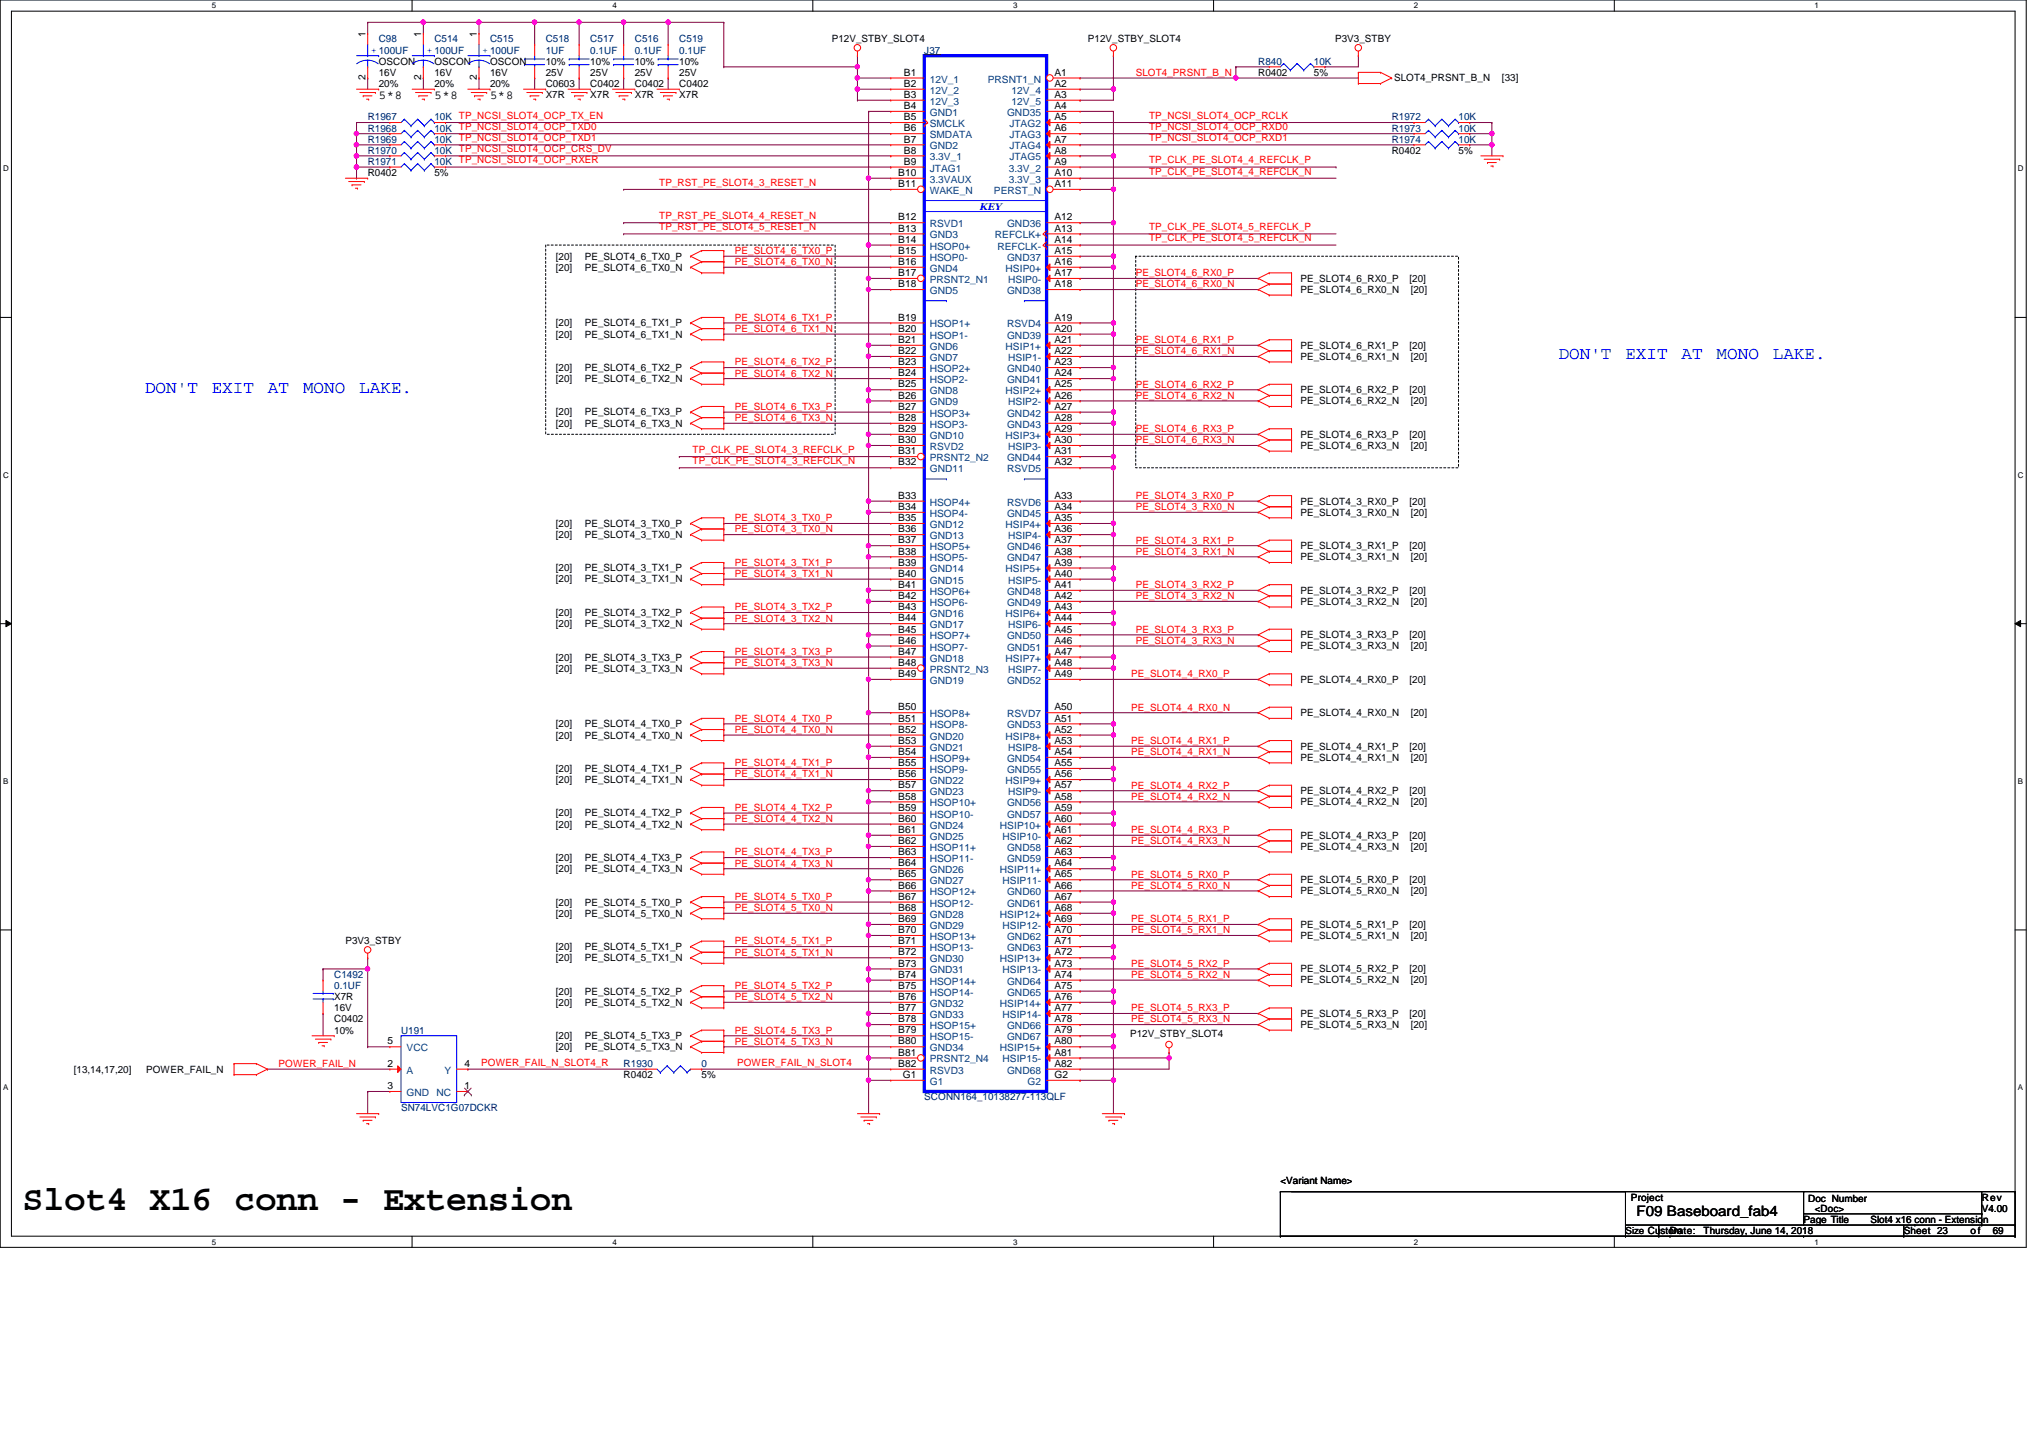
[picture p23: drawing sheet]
<svg xmlns="http://www.w3.org/2000/svg" width="297mm" height="210mm" viewBox="0 0 297 210" stroke-linecap="round" stroke-linejoin="round" font-family="sans-serif">
<defs><g id="words">
<text font-size="5.1" x="3.3" y="176.6">Slot4 X16 conn - Extension</text>
<g font-size="2.6" fill="#00f">
<text x="227.6" y="52.5">DON'T</text>
<text x="237.4" y="52.5">EXIT</text>
<text x="245.6" y="52.5">AT</text>
<text x="250.7" y="52.5">MONO</text>
<text x="258.9" y="52.5">LAKE.</text>
<text x="21.2" y="57.3">DON'T</text>
<text x="30.9" y="57.3">EXIT</text>
<text x="39.1" y="57.3">AT</text>
<text x="44.3" y="57.3">MONO</text>
<text x="52.5" y="57.3">LAKE.</text>
</g>
<text font-size="2.1" x="239" y="177.5">F09 Baseboard_fab4</text>
<g font-size="1.8">
<text x="55.3" y="14.4">5*8</text>
<text x="63.4" y="14.4">5*8</text>
<text x="71.6" y="14.4">5*8</text>
</g>
<g font-size="1.5">
<text x="53.4" y="5.4" transform="rotate(-90 53.4 5.4)">1</text>
<text x="61.5" y="5.4" transform="rotate(-90 61.5 5.4)">1</text>
<text x="69.6" y="5.4" transform="rotate(-90 69.6 5.4)">1</text>
<text x="53.4" y="11.7" transform="rotate(-90 53.4 11.7)">2</text>
<text x="55.3" y="9.4">OSCON</text>
<text x="55.3" y="11.1">16V</text>
<text x="61.5" y="11.7" transform="rotate(-90 61.5 11.7)">2</text>
<text x="63.4" y="9.4">OSCON</text>
<text x="63.4" y="11.1">16V</text>
<text x="69.6" y="11.7" transform="rotate(-90 69.6 11.7)">2</text>
<text x="71.6" y="9.4">OSCON</text>
<text x="71.6" y="11.1">16V</text>
<text x="79.7" y="9.4">10%</text>
<text x="79.7" y="11.1">25V</text>
<text x="86.2" y="9.4">10%</text>
<text x="86.2" y="11.1">25V</text>
<text x="92.7" y="9.4">10%</text>
<text x="92.7" y="11.1">25V</text>
<text x="99.2" y="9.4">10%</text>
<text x="99.2" y="11.1">25V</text>
<text x="121.5" y="6.2">P12V_STBY_SLOT4</text>
<text x="132" y="11">B1</text>
<text x="154" y="11">A1</text>
<text x="158.9" y="6.2">P12V_STBY_SLOT4</text>
<text x="183.7" y="11.1">R0402</text>
<text x="191.9" y="11.1">5%</text>
<text x="195" y="6.2">P3V3_STBY</text>
<text x="203.6" y="11.9">SLOT4_PRSNT_B_N</text>
<text x="219.3" y="11.9">[33]</text>
<text x="55.3" y="12.7">20%</text>
<text x="63.4" y="12.7">20%</text>
<text x="71.6" y="12.7">20%</text>
<text x="79.7" y="12.7">C0603</text>
<text x="79.7" y="14.3">X7R</text>
<text x="86.2" y="12.7">C0402</text>
<text x="86.2" y="14.3">X7R</text>
<text x="92.7" y="12.7">C0402</text>
<text x="92.7" y="14.3">X7R</text>
<text x="99.2" y="12.7">C0402</text>
<text x="99.2" y="14.3">X7R</text>
<text x="132" y="12.7">B2</text>
<text x="132" y="14.3">B3</text>
<text x="132" y="15.9">B4</text>
<text x="132" y="17.5">B5</text>
<text x="154" y="12.7">A2</text>
<text x="154" y="14.3">A3</text>
<text x="154" y="15.9">A4</text>
<text x="154" y="17.5">A5</text>
<text x="132" y="19.2">B6</text>
<text x="132" y="20.8">B7</text>
<text x="132" y="22.4">B8</text>
<text x="154" y="19.2">A6</text>
<text x="154" y="20.8">A7</text>
<text x="154" y="22.4">A8</text>
<text x="203.2" y="22.5">R0402</text>
<text x="213" y="22.5">5%</text>
<text x="53.7" y="25.7">R0402</text>
<text x="63.4" y="25.7">5%</text>
<text x="131.2" y="25.7">B10</text>
<text x="131.2" y="27.3">B11</text>
<text x="132" y="24">B9</text>
<text x="154" y="24">A9</text>
<text x="154" y="25.7">A10</text>
<text x="154" y="27.3">A11</text>
<text x="131.2" y="32.2">B12</text>
<text x="131.2" y="33.8">B13</text>
<text x="131.2" y="35.4">B14</text>
<text x="154" y="32.2">A12</text>
<text x="154" y="33.8">A13</text>
<text x="154" y="35.4">A14</text>
<text x="81.2" y="37.9">[20]</text>
<text x="81.2" y="39.5">[20]</text>
<text x="85.4" y="37.9">PE_SLOT4_6_TX0_P</text>
<text x="85.4" y="39.5">PE_SLOT4_6_TX0_N</text>
<text x="131.2" y="37.1">B15</text>
<text x="131.2" y="38.7">B16</text>
<text x="131.2" y="40.3">B17</text>
<text x="131.2" y="41.9">B18</text>
<text x="154" y="37.1">A15</text>
<text x="154" y="38.7">A16</text>
<text x="154" y="40.3">A17</text>
<text x="154" y="41.9">A18</text>
<text x="189.9" y="41.1">PE_SLOT4_6_RX0_P</text>
<text x="205.8" y="41.1">[20]</text>
<text x="81.2" y="47.6">[20]</text>
<text x="85.4" y="47.6">PE_SLOT4_6_TX1_P</text>
<text x="131.2" y="46.8">B19</text>
<text x="154" y="46.8">A19</text>
<text x="189.9" y="42.8">PE_SLOT4_6_RX0_N</text>
<text x="206" y="42.8">[20]</text>
<text x="81.2" y="49.3">[20]</text>
<text x="85.4" y="49.3">PE_SLOT4_6_TX1_N</text>
<text x="131.2" y="48.4">B20</text>
<text x="131.2" y="50.1">B21</text>
<text x="131.2" y="51.7">B22</text>
<text x="131.2" y="53.3">B23</text>
<text x="154" y="48.4">A20</text>
<text x="154" y="50.1">A21</text>
<text x="154" y="51.7">A22</text>
<text x="154" y="53.3">A23</text>
<text x="189.9" y="50.9">PE_SLOT4_6_RX1_P</text>
<text x="189.9" y="52.5">PE_SLOT4_6_RX1_N</text>
<text x="205.8" y="50.9">[20]</text>
<text x="206" y="52.5">[20]</text>
<text x="81.2" y="54.1">[20]</text>
<text x="81.2" y="55.8">[20]</text>
<text x="85.4" y="54.1">PE_SLOT4_6_TX2_P</text>
<text x="85.4" y="55.8">PE_SLOT4_6_TX2_N</text>
<text x="131.2" y="54.9">B24</text>
<text x="131.2" y="56.6">B25</text>
<text x="131.2" y="58.2">B26</text>
<text x="131.2" y="59.8">B27</text>
<text x="154" y="54.9">A24</text>
<text x="154" y="56.6">A25</text>
<text x="154" y="58.2">A26</text>
<text x="154" y="59.8">A27</text>
<text x="189.9" y="57.4">PE_SLOT4_6_RX2_P</text>
<text x="189.9" y="59">PE_SLOT4_6_RX2_N</text>
<text x="205.8" y="57.4">[20]</text>
<text x="206" y="59">[20]</text>
<text x="81.2" y="60.6">[20]</text>
<text x="81.2" y="62.3">[20]</text>
<text x="85.4" y="60.6">PE_SLOT4_6_TX3_P</text>
<text x="85.4" y="62.3">PE_SLOT4_6_TX3_N</text>
<text x="131.2" y="61.4">B28</text>
<text x="131.2" y="63.1">B29</text>
<text x="131.2" y="64.7">B30</text>
<text x="154" y="61.4">A28</text>
<text x="154" y="63.1">A29</text>
<text x="154" y="64.7">A30</text>
<text x="189.9" y="63.9">PE_SLOT4_6_RX3_P</text>
<text x="189.9" y="65.5">PE_SLOT4_6_RX3_N</text>
<text x="205.8" y="63.9">[20]</text>
<text x="206" y="65.5">[20]</text>
<text x="131.2" y="66.3">B31</text>
<text x="131.2" y="67.9">B32</text>
<text x="154" y="66.3">A31</text>
<text x="154" y="67.9">A32</text>
<text x="81.2" y="76.9">[20]</text>
<text x="85.4" y="76.9">PE_SLOT4_3_TX0_P</text>
<text x="131.2" y="72.8">B33</text>
<text x="131.2" y="74.4">B34</text>
<text x="131.2" y="76.1">B35</text>
<text x="131.2" y="77.7">B36</text>
<text x="154" y="72.8">A33</text>
<text x="154" y="74.4">A34</text>
<text x="154" y="76.1">A35</text>
<text x="154" y="77.7">A36</text>
<text x="189.9" y="73.7">PE_SLOT4_3_RX0_P</text>
<text x="189.9" y="75.3">PE_SLOT4_3_RX0_N</text>
<text x="205.8" y="73.7">[20]</text>
<text x="206" y="75.3">[20]</text>
<text x="81.2" y="78.5">[20]</text>
<text x="81.2" y="83.4">[20]</text>
<text x="85.4" y="78.5">PE_SLOT4_3_TX0_N</text>
<text x="85.4" y="83.4">PE_SLOT4_3_TX1_P</text>
<text x="131.2" y="79.3">B37</text>
<text x="131.2" y="80.9">B38</text>
<text x="131.2" y="82.6">B39</text>
<text x="154" y="79.3">A37</text>
<text x="154" y="80.9">A38</text>
<text x="154" y="82.6">A39</text>
<text x="189.9" y="80.2">PE_SLOT4_3_RX1_P</text>
<text x="189.9" y="81.8">PE_SLOT4_3_RX1_N</text>
<text x="205.8" y="80.2">[20]</text>
<text x="206" y="81.8">[20]</text>
<text x="81.2" y="85">[20]</text>
<text x="81.2" y="89.9">[20]</text>
<text x="85.4" y="85">PE_SLOT4_3_TX1_N</text>
<text x="85.4" y="89.9">PE_SLOT4_3_TX2_P</text>
<text x="131.2" y="84.2">B40</text>
<text x="131.2" y="85.8">B41</text>
<text x="131.2" y="87.4">B42</text>
<text x="131.2" y="89.1">B43</text>
<text x="154" y="84.2">A40</text>
<text x="154" y="85.8">A41</text>
<text x="154" y="87.4">A42</text>
<text x="154" y="89.1">A43</text>
<text x="189.9" y="86.7">PE_SLOT4_3_RX2_P</text>
<text x="189.9" y="88.3">PE_SLOT4_3_RX2_N</text>
<text x="205.8" y="86.7">[20]</text>
<text x="206" y="88.3">[20]</text>
<text x="81.2" y="91.5">[20]</text>
<text x="85.4" y="91.5">PE_SLOT4_3_TX2_N</text>
<text x="131.2" y="90.7">B44</text>
<text x="131.2" y="92.3">B45</text>
<text x="131.2" y="94">B46</text>
<text x="131.2" y="95.6">B47</text>
<text x="154" y="90.7">A44</text>
<text x="154" y="92.3">A45</text>
<text x="154" y="94">A46</text>
<text x="154" y="95.6">A47</text>
<text x="189.9" y="93.2">PE_SLOT4_3_RX3_P</text>
<text x="189.9" y="94.8">PE_SLOT4_3_RX3_N</text>
<text x="205.8" y="93.2">[20]</text>
<text x="206" y="94.8">[20]</text>
<text x="81.2" y="96.4">[20]</text>
<text x="81.2" y="98">[20]</text>
<text x="85.4" y="96.4">PE_SLOT4_3_TX3_P</text>
<text x="85.4" y="98">PE_SLOT4_3_TX3_N</text>
<text x="131.2" y="97.2">B48</text>
<text x="131.2" y="98.8">B49</text>
<text x="154" y="97.2">A48</text>
<text x="154" y="98.8">A49</text>
<text x="189.9" y="99.7">PE_SLOT4_4_RX0_P</text>
<text x="205.8" y="99.7">[20]</text>
<text x="81.2" y="106.2">[20]</text>
<text x="81.2" y="107.8">[20]</text>
<text x="85.4" y="106.2">PE_SLOT4_4_TX0_P</text>
<text x="85.4" y="107.8">PE_SLOT4_4_TX0_N</text>
<text x="131.2" y="103.7">B50</text>
<text x="131.2" y="105.3">B51</text>
<text x="131.2" y="107">B52</text>
<text x="154" y="103.7">A50</text>
<text x="154" y="105.3">A51</text>
<text x="154" y="107">A52</text>
<text x="189.9" y="104.5">PE_SLOT4_4_RX0_N</text>
<text x="206" y="104.5">[20]</text>
<text x="81.2" y="112.7">[20]</text>
<text x="85.4" y="112.7">PE_SLOT4_4_TX1_P</text>
<text x="131.2" y="108.6">B53</text>
<text x="131.2" y="110.2">B54</text>
<text x="131.2" y="111.8">B55</text>
<text x="131.2" y="113.5">B56</text>
<text x="154" y="108.6">A53</text>
<text x="154" y="110.2">A54</text>
<text x="154" y="111.8">A55</text>
<text x="154" y="113.5">A56</text>
<text x="189.9" y="109.4">PE_SLOT4_4_RX1_P</text>
<text x="189.9" y="111">PE_SLOT4_4_RX1_N</text>
<text x="205.8" y="109.4">[20]</text>
<text x="206" y="111">[20]</text>
<text x="81.2" y="114.3">[20]</text>
<text x="81.2" y="119.2">[20]</text>
<text x="85.4" y="114.3">PE_SLOT4_4_TX1_N</text>
<text x="85.4" y="119.2">PE_SLOT4_4_TX2_P</text>
<text x="131.2" y="115.1">B57</text>
<text x="131.2" y="116.7">B58</text>
<text x="131.2" y="118.3">B59</text>
<text x="131.2" y="120">B60</text>
<text x="154" y="115.1">A57</text>
<text x="154" y="116.7">A58</text>
<text x="154" y="118.3">A59</text>
<text x="154" y="120">A60</text>
<text x="189.9" y="115.9">PE_SLOT4_4_RX2_P</text>
<text x="189.9" y="117.5">PE_SLOT4_4_RX2_N</text>
<text x="205.8" y="115.9">[20]</text>
<text x="206" y="117.5">[20]</text>
<text x="81.2" y="120.8">[20]</text>
<text x="81.2" y="125.7">[20]</text>
<text x="85.4" y="120.8">PE_SLOT4_4_TX2_N</text>
<text x="85.4" y="125.7">PE_SLOT4_4_TX3_P</text>
<text x="131.2" y="121.6">B61</text>
<text x="131.2" y="123.2">B62</text>
<text x="131.2" y="124.8">B63</text>
<text x="154" y="121.6">A61</text>
<text x="154" y="123.2">A62</text>
<text x="154" y="124.8">A63</text>
<text x="189.9" y="122.4">PE_SLOT4_4_RX3_P</text>
<text x="189.9" y="124.1">PE_SLOT4_4_RX3_N</text>
<text x="205.8" y="122.4">[20]</text>
<text x="206" y="124.1">[20]</text>
<text x="81.2" y="127.3">[20]</text>
<text x="85.4" y="127.3">PE_SLOT4_4_TX3_N</text>
<text x="131.2" y="126.5">B64</text>
<text x="131.2" y="128.1">B65</text>
<text x="131.2" y="129.7">B66</text>
<text x="131.2" y="131.3">B67</text>
<text x="154" y="126.5">A64</text>
<text x="154" y="128.1">A65</text>
<text x="154" y="129.7">A66</text>
<text x="154" y="131.3">A67</text>
<text x="189.9" y="128.9">PE_SLOT4_5_RX0_P</text>
<text x="189.9" y="130.6">PE_SLOT4_5_RX0_N</text>
<text x="205.8" y="128.9">[20]</text>
<text x="206" y="130.6">[20]</text>
<text x="50.4" y="137.9">P3V3_STBY</text>
<text x="81.2" y="132.2">[20]</text>
<text x="81.2" y="133.8">[20]</text>
<text x="85.4" y="132.2">PE_SLOT4_5_TX0_P</text>
<text x="85.4" y="133.8">PE_SLOT4_5_TX0_N</text>
<text x="131.2" y="133">B68</text>
<text x="131.2" y="134.6">B69</text>
<text x="131.2" y="136.2">B70</text>
<text x="131.2" y="137.8">B71</text>
<text x="154" y="133">A68</text>
<text x="154" y="134.6">A69</text>
<text x="154" y="136.2">A70</text>
<text x="154" y="137.8">A71</text>
<text x="189.9" y="135.4">PE_SLOT4_5_RX1_P</text>
<text x="189.9" y="137.1">PE_SLOT4_5_RX1_N</text>
<text x="205.8" y="135.4">[20]</text>
<text x="206" y="137.1">[20]</text>
<text x="81.2" y="138.7">[20]</text>
<text x="81.2" y="140.3">[20]</text>
<text x="85.4" y="138.7">PE_SLOT4_5_TX1_P</text>
<text x="85.4" y="140.3">PE_SLOT4_5_TX1_N</text>
<text x="131.2" y="139.5">B72</text>
<text x="131.2" y="141.1">B73</text>
<text x="131.2" y="142.7">B74</text>
<text x="154" y="139.5">A72</text>
<text x="154" y="141.1">A73</text>
<text x="154" y="142.7">A74</text>
<text x="189.9" y="141.9">PE_SLOT4_5_RX2_P</text>
<text x="189.9" y="143.6">PE_SLOT4_5_RX2_N</text>
<text x="205.8" y="141.9">[20]</text>
<text x="206" y="143.6">[20]</text>
<text x="48.8" y="146">X7R</text>
<text x="48.8" y="147.6">16V</text>
<text x="48.8" y="149.2">C0402</text>
<text x="81.2" y="145.2">[20]</text>
<text x="81.2" y="146.8">[20]</text>
<text x="85.4" y="145.2">PE_SLOT4_5_TX2_P</text>
<text x="85.4" y="146.8">PE_SLOT4_5_TX2_N</text>
<text x="131.2" y="144.3">B75</text>
<text x="131.2" y="146">B76</text>
<text x="131.2" y="147.6">B77</text>
<text x="131.2" y="149.2">B78</text>
<text x="154" y="144.3">A75</text>
<text x="154" y="146">A76</text>
<text x="154" y="147.6">A77</text>
<text x="154" y="149.2">A78</text>
<text x="189.9" y="148.4">PE_SLOT4_5_RX3_P</text>
<text x="205.8" y="148.4">[20]</text>
<text x="48.8" y="150.9">10%</text>
<text x="56.6" y="152.5">5</text>
<text x="56.6" y="155.7">2</text>
<text x="67.8" y="155.7">4</text>
<text x="81.2" y="151.7">[20]</text>
<text x="81.2" y="153.3">[20]</text>
<text x="85.4" y="151.7">PE_SLOT4_5_TX3_P</text>
<text x="85.4" y="153.3">PE_SLOT4_5_TX3_N</text>
<text x="131.2" y="150.9">B79</text>
<text x="131.2" y="152.5">B80</text>
<text x="131.2" y="154.1">B81</text>
<text x="131.2" y="155.7">B82</text>
<text x="154" y="150.9">A79</text>
<text x="154" y="152.5">A80</text>
<text x="154" y="154.1">A81</text>
<text x="154" y="155.7">A82</text>
<text x="165" y="151.4">P12V_STBY_SLOT4</text>
<text x="189.9" y="150.1">PE_SLOT4_5_RX3_N</text>
<text x="206" y="150.1">[20]</text>
<text x="10.8" y="156.6">[13,14,17,20]</text>
<text x="21.3" y="156.6">POWER_FAIL_N</text>
<text x="56.6" y="159">3</text>
<text x="67.8" y="159">1</text>
<text x="91.1" y="157.4">R0402</text>
<text x="102.5" y="157.4">5%</text>
<text x="131.8" y="157.4">G1</text>
<text x="154" y="157.4">G2</text>
<text x="187" y="172.8">&lt;Variant Name&gt;</text>
<text x="238.2" y="175.3">Project</text>
<text x="263.4" y="178.5">Page Title</text>
<text x="264.1" y="175.4">Doc Number</text>
<text x="265" y="176.9">&lt;Doc&gt;</text>
<text x="273.2" y="178.5">Slot4 x16 conn - Extension</text>
<text x="289.4" y="175.3">Rev</text>
<text x="289.4" y="176.9">V4.00</text>
<text x="243.9" y="180.1">Date:</text>
<text x="248.8" y="180.1">Thursday, June 14, 2018</text>
<text x="278" y="180.1">Sheet 23</text>
<text x="287.8" y="180.1">of</text>
<text x="291" y="180.1">69</text>
</g>
<g font-size="1.5" fill="#000080">
<text x="55.3" y="6.2">C98</text>
<text x="63.4" y="6.2">C514</text>
<text x="71.6" y="6.2">C515</text>
<text x="79.7" y="6.2">C518</text>
<text x="79.7" y="7.8">1UF</text>
<text x="86.2" y="6.2">C517</text>
<text x="86.2" y="7.8">0.1UF</text>
<text x="92.7" y="6.2">C516</text>
<text x="92.7" y="7.8">0.1UF</text>
<text x="99.2" y="6.2">C519</text>
<text x="99.2" y="7.8">0.1UF</text>
<text x="135" y="7.8">J37</text>
<text x="183.7" y="9.4">R840</text>
<text x="191.9" y="9.4">10K</text>
<text x="53.7" y="17.6">R1967</text>
<text x="63.4" y="17.6">10K TP_NCSI_SLOT4_OCP_TX_EN</text>
<text x="203.2" y="17.6">R1972</text>
<text x="213" y="17.6">10K</text>
<text x="53.7" y="19.2">R1968</text>
<text x="53.7" y="20.8">R1969</text>
<text x="53.7" y="22.5">R1970</text>
<text x="63.4" y="19.2">10K TP_NCSI_SLOT4_OCP_TXD0</text>
<text x="63.4" y="20.8">10K TP_NCSI_SLOT4_OCP_TXD1</text>
<text x="63.4" y="22.5">10K TP_NCSI_SLOT4_OCP_CRS_DV</text>
<text x="203.2" y="19.2">R1973</text>
<text x="203.2" y="20.8">R1974</text>
<text x="213" y="19.2">10K</text>
<text x="213" y="20.8">10K</text>
<text x="53.7" y="24.1">R1971</text>
<text x="63.4" y="24.1">10K TP_NCSI_SLOT4_OCP_RXER</text>
<text x="48.8" y="142.7">C1492</text>
<text x="48.8" y="144.4">0.1UF</text>
<text x="58.6" y="150.9">U191</text>
<text x="91.1" y="155.7">R1930</text>
<text x="102.5" y="155.7">0</text>
<text x="135" y="160.6">SCONN164_10138277-113QLF</text>
<text x="58.6" y="162.2">SN74LVC1G07DCKR</text>
</g>
<g font-size="1.5" fill="#f00">
<text x="165.9" y="11.1">SLOT4_PRSNT_B_N</text>
<text x="167.8" y="17.4">TP_NCSI_SLOT4_OCP_RCLK</text>
<text x="167.8" y="19">TP_NCSI_SLOT4_OCP_RXD0</text>
<text x="167.8" y="20.6">TP_NCSI_SLOT4_OCP_RXD1</text>
<text x="167.8" y="23.9">TP_CLK_PE_SLOT4_4_REFCLK_P</text>
<text x="96.3" y="27.1">TP_RST_PE_SLOT4_3_RESET_N</text>
<text x="167.8" y="25.5">TP_CLK_PE_SLOT4_4_REFCLK_N</text>
<text x="96.3" y="32">TP_RST_PE_SLOT4_4_RESET_N</text>
<text x="96.3" y="33.6">TP_RST_PE_SLOT4_5_RESET_N</text>
<text x="167.8" y="33.6">TP_CLK_PE_SLOT4_5_REFCLK_P</text>
<text x="167.8" y="35.2">TP_CLK_PE_SLOT4_5_REFCLK_N</text>
<text x="107.3" y="37.1">PE_SLOT4_6_TX0_P</text>
<text x="107.3" y="38.7">PE_SLOT4_6_TX0_N</text>
<text x="165.9" y="40.3">PE_SLOT4_6_RX0_P</text>
<text x="165.9" y="42">PE_SLOT4_6_RX0_N</text>
<text x="107.3" y="46.8">PE_SLOT4_6_TX1_P</text>
<text x="107.3" y="48.5">PE_SLOT4_6_TX1_N</text>
<text x="107.3" y="53.3">PE_SLOT4_6_TX2_P</text>
<text x="165.9" y="50.1">PE_SLOT4_6_RX1_P</text>
<text x="165.9" y="51.7">PE_SLOT4_6_RX1_N</text>
<text x="107.3" y="55">PE_SLOT4_6_TX2_N</text>
<text x="107.3" y="59.8">PE_SLOT4_6_TX3_P</text>
<text x="165.9" y="56.6">PE_SLOT4_6_RX2_P</text>
<text x="165.9" y="58.2">PE_SLOT4_6_RX2_N</text>
<text x="107.3" y="61.5">PE_SLOT4_6_TX3_N</text>
<text x="165.9" y="63.1">PE_SLOT4_6_RX3_P</text>
<text x="165.9" y="64.7">PE_SLOT4_6_RX3_N</text>
<text x="101.2" y="66.1">TP_CLK_PE_SLOT4_3_REFCLK_P</text>
<text x="101.2" y="67.8">TP_CLK_PE_SLOT4_3_REFCLK_N</text>
<text x="107.3" y="76.1">PE_SLOT4_3_TX0_P</text>
<text x="107.3" y="77.7">PE_SLOT4_3_TX0_N</text>
<text x="165.9" y="74.5">PE_SLOT4_3_RX0_N</text>
<text x="165.9" y="72.8">PE_SLOT4_3_RX0_P</text>
<text x="107.3" y="82.6">PE_SLOT4_3_TX1_P</text>
<text x="165.9" y="81">PE_SLOT4_3_RX1_N</text>
<text x="165.9" y="79.4">PE_SLOT4_3_RX1_P</text>
<text x="107.3" y="84.2">PE_SLOT4_3_TX1_N</text>
<text x="107.3" y="89.1">PE_SLOT4_3_TX2_P</text>
<text x="165.9" y="87.5">PE_SLOT4_3_RX2_N</text>
<text x="165.9" y="85.9">PE_SLOT4_3_RX2_P</text>
<text x="107.3" y="90.7">PE_SLOT4_3_TX2_N</text>
<text x="107.3" y="95.6">PE_SLOT4_3_TX3_P</text>
<text x="165.9" y="94">PE_SLOT4_3_RX3_N</text>
<text x="165.9" y="92.4">PE_SLOT4_3_RX3_P</text>
<text x="107.3" y="97.2">PE_SLOT4_3_TX3_N</text>
<text x="165.2" y="98.8">PE_SLOT4_4_RX0_P</text>
<text x="107.3" y="107">PE_SLOT4_4_TX0_N</text>
<text x="107.3" y="105.3">PE_SLOT4_4_TX0_P</text>
<text x="165.2" y="103.7">PE_SLOT4_4_RX0_N</text>
<text x="107.3" y="113.5">PE_SLOT4_4_TX1_N</text>
<text x="107.3" y="111.9">PE_SLOT4_4_TX1_P</text>
<text x="165.2" y="108.6">PE_SLOT4_4_RX1_P</text>
<text x="165.2" y="110.2">PE_SLOT4_4_RX1_N</text>
<text x="107.3" y="120">PE_SLOT4_4_TX2_N</text>
<text x="107.3" y="118.4">PE_SLOT4_4_TX2_P</text>
<text x="165.2" y="115.1">PE_SLOT4_4_RX2_P</text>
<text x="165.2" y="116.7">PE_SLOT4_4_RX2_N</text>
<text x="107.3" y="124.9">PE_SLOT4_4_TX3_P</text>
<text x="165.2" y="121.6">PE_SLOT4_4_RX3_P</text>
<text x="165.2" y="123.2">PE_SLOT4_4_RX3_N</text>
<text x="107.3" y="126.5">PE_SLOT4_4_TX3_N</text>
<text x="107.3" y="131.4">PE_SLOT4_5_TX0_P</text>
<text x="165.2" y="128.1">PE_SLOT4_5_RX0_P</text>
<text x="165.2" y="129.7">PE_SLOT4_5_RX0_N</text>
<text x="107.3" y="133">PE_SLOT4_5_TX0_N</text>
<text x="107.3" y="137.9">PE_SLOT4_5_TX1_P</text>
<text x="165.2" y="134.6">PE_SLOT4_5_RX1_P</text>
<text x="165.2" y="136.3">PE_SLOT4_5_RX1_N</text>
<text x="107.3" y="139.5">PE_SLOT4_5_TX1_N</text>
<text x="165.2" y="141.1">PE_SLOT4_5_RX2_P</text>
<text x="165.2" y="142.7">PE_SLOT4_5_RX2_N</text>
<text x="107.3" y="146">PE_SLOT4_5_TX2_N</text>
<text x="107.3" y="144.4">PE_SLOT4_5_TX2_P</text>
<text x="165.2" y="147.6">PE_SLOT4_5_RX3_P</text>
<text x="165.2" y="149.2">PE_SLOT4_5_RX3_N</text>
<text x="40.7" y="155.7">POWER_FAIL_N</text>
<text x="70.3" y="155.5">POWER_FAIL_N_SLOT4_R</text>
<text x="107.3" y="152.5">PE_SLOT4_5_TX3_N</text>
<text x="107.3" y="150.9">PE_SLOT4_5_TX3_P</text>
<text x="107.7" y="155.5">POWER_FAIL_N_SLOT4</text>
</g>
<g font-size="1.5" fill="#004080">
<text x="135.8" y="12">12V_1</text>
<text x="135.8" y="13.7">12V_2</text>
<text x="135.8" y="15.3">12V_3</text>
<text x="135.8" y="16.9">GND1</text>
<text x="144.2" y="12">PRSNT1_N</text>
<text x="147.1" y="16.9">GND35</text>
<text x="147.7" y="13.7">12V_4</text>
<text x="147.7" y="15.3">12V_5</text>
<text x="135.8" y="18.5">SMCLK</text>
<text x="135.8" y="20.2">SMDATA</text>
<text x="135.8" y="21.8">GND2</text>
<text x="135.8" y="23.4">3.3V_1</text>
<text x="147.4" y="18.5">JTAG2</text>
<text x="147.4" y="20.2">JTAG3</text>
<text x="147.4" y="21.8">JTAG4</text>
<text x="147.4" y="23.4">JTAG5</text>
<text x="135.8" y="25">JTAG1</text>
<text x="135.8" y="26.7">3.3VAUX</text>
<text x="135.8" y="28.3">WAKE_N</text>
<text x="145.2" y="28.3">PERST_N</text>
<text x="147.3" y="25">3.3V_2</text>
<text x="147.3" y="26.7">3.3V_3</text>
<text x="135.8" y="33.2">RSVD1</text>
<text x="135.8" y="34.8">GND3</text>
<text x="145.3" y="34.8">REFCLK+</text>
<text x="147.1" y="33.2">GND36</text>
<text x="135.8" y="36.4">HSOP0+</text>
<text x="135.8" y="38.1">HSOP0-</text>
<text x="135.8" y="39.7">GND4</text>
<text x="135.8" y="41.3">PRSNT2_N1</text>
<text x="145.7" y="36.4">REFCLK-</text>
<text x="146.9" y="39.7">HSIP0+</text>
<text x="147.1" y="38.1">GND37</text>
<text x="147.2" y="41.3">HSIP0-</text>
<text x="135.8" y="42.9">GND5</text>
<text x="135.8" y="47.8">HSOP1+</text>
<text x="147.1" y="42.9">GND38</text>
<text x="147.1" y="47.8">RSVD4</text>
<text x="135.8" y="49.4">HSOP1-</text>
<text x="135.8" y="51.1">GND6</text>
<text x="135.8" y="52.7">GND7</text>
<text x="146.9" y="51.1">HSIP1+</text>
<text x="147.1" y="49.4">GND39</text>
<text x="147.2" y="52.7">HSIP1-</text>
<text x="135.8" y="54.3">HSOP2+</text>
<text x="135.8" y="55.9">HSOP2-</text>
<text x="135.8" y="57.6">GND8</text>
<text x="135.8" y="59.2">GND9</text>
<text x="146.9" y="57.6">HSIP2+</text>
<text x="147.1" y="54.3">GND40</text>
<text x="147.1" y="55.9">GND41</text>
<text x="147.2" y="59.2">HSIP2-</text>
<text x="135.8" y="60.8">HSOP3+</text>
<text x="135.8" y="62.4">HSOP3-</text>
<text x="135.8" y="64.1">GND10</text>
<text x="135.8" y="65.7">RSVD2</text>
<text x="146.9" y="64.1">HSIP3+</text>
<text x="147.1" y="60.8">GND42</text>
<text x="147.1" y="62.4">GND43</text>
<text x="147.2" y="65.7">HSIP3-</text>
<text x="135.8" y="67.3">PRSNT2_N2</text>
<text x="135.8" y="68.9">GND11</text>
<text x="147.1" y="67.3">GND44</text>
<text x="147.1" y="68.9">RSVD5</text>
<text x="135.8" y="73.8">HSOP4+</text>
<text x="135.8" y="75.4">HSOP4-</text>
<text x="135.8" y="77.1">GND12</text>
<text x="146.9" y="77.1">HSIP4+</text>
<text x="147.1" y="73.8">RSVD6</text>
<text x="147.1" y="75.4">GND45</text>
<text x="135.8" y="78.7">GND13</text>
<text x="135.8" y="80.3">HSOP5+</text>
<text x="135.8" y="81.9">HSOP5-</text>
<text x="135.8" y="83.6">GND14</text>
<text x="146.9" y="83.6">HSIP5+</text>
<text x="147.1" y="80.3">GND46</text>
<text x="147.1" y="81.9">GND47</text>
<text x="147.2" y="78.7">HSIP4-</text>
<text x="135.8" y="85.2">GND15</text>
<text x="135.8" y="86.8">HSOP6+</text>
<text x="135.8" y="88.4">HSOP6-</text>
<text x="147.1" y="86.8">GND48</text>
<text x="147.1" y="88.4">GND49</text>
<text x="147.2" y="85.2">HSIP5-</text>
<text x="135.8" y="90.1">GND16</text>
<text x="135.8" y="91.7">GND17</text>
<text x="135.8" y="93.3">HSOP7+</text>
<text x="135.8" y="95">HSOP7-</text>
<text x="146.9" y="90.1">HSIP6+</text>
<text x="147.1" y="93.3">GND50</text>
<text x="147.1" y="95">GND51</text>
<text x="147.2" y="91.7">HSIP6-</text>
<text x="135.8" y="96.6">GND18</text>
<text x="135.8" y="98.2">PRSNT2_N3</text>
<text x="135.8" y="99.8">GND19</text>
<text x="146.9" y="96.6">HSIP7+</text>
<text x="147.1" y="99.8">GND52</text>
<text x="147.2" y="98.2">HSIP7-</text>
<text x="135.8" y="104.7">HSOP8+</text>
<text x="135.8" y="106.3">HSOP8-</text>
<text x="135.8" y="108">GND20</text>
<text x="146.9" y="108">HSIP8+</text>
<text x="147.1" y="104.7">RSVD7</text>
<text x="147.1" y="106.3">GND53</text>
<text x="135.8" y="109.6">GND21</text>
<text x="135.8" y="111.2">HSOP9+</text>
<text x="135.8" y="112.8">HSOP9-</text>
<text x="147.1" y="111.2">GND54</text>
<text x="147.1" y="112.8">GND55</text>
<text x="147.2" y="109.6">HSIP8-</text>
<text x="135.8" y="114.4">GND22</text>
<text x="135.8" y="116.1">GND23</text>
<text x="135.8" y="117.7">HSOP10+</text>
<text x="135.8" y="119.3">HSOP10-</text>
<text x="146.9" y="114.4">HSIP9+</text>
<text x="147.1" y="117.7">GND56</text>
<text x="147.1" y="119.3">GND57</text>
<text x="147.2" y="116.1">HSIP9-</text>
<text x="135.8" y="120.9">GND24</text>
<text x="135.8" y="122.6">GND25</text>
<text x="135.8" y="124.2">HSOP11+</text>
<text x="135.8" y="125.8">HSOP11-</text>
<text x="146" y="120.9">HSIP10+</text>
<text x="146.4" y="122.6">HSIP10-</text>
<text x="147.1" y="124.2">GND58</text>
<text x="147.1" y="125.8">GND59</text>
<text x="135.8" y="127.5">GND26</text>
<text x="135.8" y="129.1">GND27</text>
<text x="135.8" y="130.7">HSOP12+</text>
<text x="146" y="127.5">HSIP11+</text>
<text x="146.4" y="129.1">HSIP11-</text>
<text x="147.1" y="130.7">GND60</text>
<text x="135.8" y="132.3">HSOP12-</text>
<text x="135.8" y="134">GND28</text>
<text x="135.8" y="135.6">GND29</text>
<text x="135.8" y="137.2">HSOP13+</text>
<text x="146" y="134">HSIP12+</text>
<text x="146.4" y="135.6">HSIP12-</text>
<text x="147.1" y="132.3">GND61</text>
<text x="147.1" y="137.2">GND62</text>
<text x="135.8" y="138.8">HSOP13-</text>
<text x="135.8" y="140.5">GND30</text>
<text x="135.8" y="142.1">GND31</text>
<text x="135.8" y="143.7">HSOP14+</text>
<text x="146" y="140.5">HSIP13+</text>
<text x="146.4" y="142.1">HSIP13-</text>
<text x="147.1" y="138.8">GND63</text>
<text x="147.1" y="143.7">GND64</text>
<text x="135.8" y="145.3">HSOP14-</text>
<text x="135.8" y="147">GND32</text>
<text x="135.8" y="148.6">GND33</text>
<text x="146" y="147">HSIP14+</text>
<text x="146.4" y="148.6">HSIP14-</text>
<text x="147.1" y="145.3">GND65</text>
<text x="59.4" y="153.5">VCC</text>
<text x="135.8" y="150.2">HSOP15+</text>
<text x="135.8" y="151.8">HSOP15-</text>
<text x="135.8" y="153.5">GND34</text>
<text x="135.8" y="155.1">PRSNT2_N4</text>
<text x="146" y="153.5">HSIP15+</text>
<text x="146.4" y="155.1">HSIP15-</text>
<text x="147.1" y="150.2">GND66</text>
<text x="147.1" y="151.8">GND67</text>
<text x="59.4" y="156.7">A</text>
<text x="59.4" y="160">GND</text>
<text x="63.7" y="160">NC</text>
<text x="64.9" y="156.7">Y</text>
<text x="135.8" y="156.7">RSVD3</text>
<text x="135.8" y="158.3">G1</text>
<text x="147.1" y="156.7">GND68</text>
<text x="150" y="158.3">G2</text>
</g>
<g font-size="1.4" fill="#00f">
<text x="54.2" y="7.7">+ 100UF</text>
<text x="62.3" y="7.7">+ 100UF</text>
<text x="70.4" y="7.7">+ 100UF</text>
<text x="143.1" y="30.6">KEY</text>
</g>
<text font-size="1.4" x="237.4" y="180.1">Size Custom</text>
<g font-size="1.2">
<text x="30.9" y="1.2">5</text>
<text x="89.4" y="1.2">4</text>
<text x="148" y="1.2">3</text>
<text x="206.5" y="1.2">2</text>
<text x="265" y="1.2">1</text>
<text x=".5" y="25">D</text>
<text x="294.7" y="25">D</text>
<text x=".5" y="69.7">C</text>
<text x="294.7" y="69.7">C</text>
<text x=".5" y="114.4">B</text>
<text x="294.7" y="114.4">B</text>
<text x=".5" y="159.1">A</text>
<text x="294.7" y="159.1">A</text>
<text x="30.9" y="181.7">5</text>
<text x="89.4" y="181.7">4</text>
<text x="148" y="181.7">3</text>
<text x="206.5" y="181.7">2</text>
<text x="265" y="181.7">1</text>
</g>
</g></defs>
<path d="M0 0h295.9v182.1h-295.9zM1.7 1.6h292.6v178.8h-292.6z" fill="none" stroke="#000" stroke-width=".15"/>
<g fill="#fff">
<path d="M30.9 .2h.7v1.3h-.7z"/>
<path d="M30.9 180.6h.7v1.3h-.7z"/>
</g>
<path d="M60.2 0v1.6M60.2 180.4v1.7" fill="none" stroke="#000" stroke-width=".15"/>
<g fill="#fff">
<path d="M89.4 .2h.7v1.3h-.7z"/>
<path d="M89.4 180.6h.7v1.3h-.7z"/>
</g>
<path d="M118.7 0v1.6M118.7 180.4v1.7" fill="none" stroke="#000" stroke-width=".15"/>
<g fill="#fff">
<path d="M148 .2h.6v1.3h-.6z"/>
<path d="M148 180.6h.6v1.3h-.6z"/>
</g>
<path d="M177.2 0v1.6M177.2 180.4v1.7" fill="none" stroke="#000" stroke-width=".15"/>
<g fill="#fff">
<path d="M206.5 .2h.6v1.3h-.6z"/>
<path d="M206.5 180.6h.6v1.3h-.6z"/>
</g>
<path d="M235.8 0v1.6M235.8 180.4v1.7" fill="none" stroke="#000" stroke-width=".15"/>
<g fill="#fff">
<path d="M265 .2h.6v1.3h-.6z"/>
<path d="M265 180.6h.6v1.3h-.6z"/>
<path d="M.5 24h.8v1.3h-.8z"/>
<path d="M294.7 24h.8v1.3h-.8z"/>
<path d="M.5 68.7h.8v1.3h-.8z"/>
<path d="M294.7 68.7h.8v1.3h-.8z"/>
</g>
<path d="M0 46.3h1.7M294.3 46.3h1.6" fill="none" stroke="#000" stroke-width=".15"/>
<g fill="#fff">
<path d="M.5 113.4h.7v1.3h-.7z"/>
<path d="M294.7 113.4h.8v1.3h-.8z"/>
</g>
<path d="M0 91h1.7M.9 90.6l.8 .4-.8 .5zM294.3 91l.8-.4v.9zM294.3 91h1.6" fill="none" stroke="#000" stroke-width=".15"/>
<path d="M.9 90.6l.8 .4-.8 .5zM294.3 91l.8-.4v.9z" fill="#000"/>
<g fill="#fff">
<path d="M.5 158.1h.7v1.3h-.7z"/>
<path d="M294.7 158.1h.8v1.3h-.8z"/>
</g>
<path d="M0 135.7h1.7M294.3 135.7h1.6" fill="none" stroke="#000" stroke-width=".15"/>
<path d="M79.7 35.8h42.3v27.6h-42.3zM165.9 37.4h47.1v30.9h-47.1z" fill="none" stroke="#000" stroke-width=".15" stroke-dasharray=".3 .3"/>
<path d="M157.7 152.8h.1M157.7 152.8h4.9M162.6 152.8h.1M162.6 152.8v4.9" fill="none" stroke="#800040" stroke-width=".15"/>
<circle cx="162.6" cy="152.8" r=".32" fill="#f0f"/>
<circle cx="162.6" cy="152.8" r=".32" fill="none" stroke="#f0f" stroke-width=".15"/>
<path d="M157.7 157.7h.1M157.7 157.7h4.9M162.6 157.7h.1M162.6 157.7v4.9" fill="none" stroke="#800040" stroke-width=".15"/>
<circle cx="162.6" cy="157.7" r=".32" fill="#f0f"/>
<circle cx="162.6" cy="157.7" r=".32" fill="none" stroke="#f0f" stroke-width=".15"/>
<path d="M126.8 154.4h.1M126.8 154.4h3.3" fill="none" stroke="#800040" stroke-width=".15"/>
<circle cx="126.8" cy="154.4" r=".32" fill="#f0f"/>
<circle cx="126.8" cy="154.4" r=".32" fill="none" stroke="#f0f" stroke-width=".15"/>
<g fill="none" stroke="#800040" stroke-width=".15">
<path d="M105.7 37.4h.1M105.7 39h.1M105.7 37.4h24.4M105.7 39h24.4M105.7 47.1h.1M105.7 48.8h.1M105.7 53.7h.1M105.7 55.3h.1M105.7 47.1h24.4M105.7 48.8h24.4M105.7 53.7h24.4M105.7 55.3h24.4"/>
<path d="M105.7 60.2h.1M105.7 61.8h.1M105.7 60.2h24.4M105.7 61.8h24.4M126.8 92.7h.1M126.8 94.3h.1M126.8 92.7v6.5"/>
</g>
<circle cx="126.8" cy="94.3" r=".32" fill="#f0f"/>
<circle cx="126.8" cy="94.3" r=".32" fill="none" stroke="#f0f" stroke-width=".15"/>
<g fill="none" stroke="#800040" stroke-width=".15">
<path d="M65.1 22.8h65M65.1 24.4h65M91.1 32.5h.1M91.1 34.1h.1M91.1 27.6h.1M91.1 32.5h39M91.1 34.1h39M91.1 27.6h39M126.8 26h.1M126.8 26h3.3M130.1 22.8h.1M130.1 24.4h.1"/>
<path d="M162.6 27.6h.1M162.6 22.8v4.8M157.7 99.2h.1M157.7 99.2h26M157.7 104h.1M157.7 108.9h.1M157.7 110.6h.1M157.7 115.4h.1M157.7 117.1h.1M157.7 104h26M157.7 108.9h26M157.7 110.6h26"/>
<path d="M157.7 115.4h26M157.7 117.1h26M157.7 121.9h.1M157.7 123.5h.1M157.7 128.4h.1M157.7 130h.1M157.7 134.9h.1M157.7 136.5h.1M157.7 121.9h26M157.7 123.5h26M157.7 128.4h26M157.7 130h26"/>
<path d="M157.7 134.9h26M157.7 136.5h26M157.7 141.4h.1M157.7 143.1h.1M157.7 147.9h.1M157.7 149.6h.1M157.7 141.4h26M157.7 143.1h26M157.7 147.9h26M157.7 149.6h26"/>
</g>
<circle cx="162.6" cy="22.8" r=".32" fill="#f0f"/>
<circle cx="162.6" cy="22.8" r=".32" fill="none" stroke="#f0f" stroke-width=".15"/>
<circle cx="162.6" cy="27.6" r=".32" fill="#f0f"/>
<circle cx="162.6" cy="27.6" r=".32" fill="none" stroke="#f0f" stroke-width=".15"/>
<g fill="none" stroke="#800040" stroke-width=".15">
<path d="M65.1 19.5h.1M65.1 17.9h.1M65.1 19.5h65M65.1 17.9h65M157.7 16.3h4.9M162.6 16.3h.1M65.1 21.1h.1M65.1 21.1h65M157.7 32.5h.1M157.7 37.4h.1M157.7 32.5h4.9M162.6 32.5h.1"/>
<path d="M162.6 32.5v4.9h-4.9M99.2 66.7h.1M99.2 68.3h.1M99.2 66.7h30.9M99.2 68.3h30.9M105.7 76.4h.1M105.7 78h.1M105.7 76.4h24.4M105.7 78h24.4M126.8 154.4h.1M126.8 154.4v3.3M162.6 151.2h.1"/>
<path d="M162.6 151.2v1.6"/>
</g>
<circle cx="162.6" cy="37.4" r=".32" fill="#f0f"/>
<circle cx="162.6" cy="37.4" r=".32" fill="none" stroke="#f0f" stroke-width=".15"/>
<circle cx="162.6" cy="32.5" r=".32" fill="#f0f"/>
<circle cx="162.6" cy="32.5" r=".32" fill="none" stroke="#f0f" stroke-width=".15"/>
<path d="M157.7 39h.1M162.6 37.4h.1M162.6 37.4v1.6h-4.9M126.8 40.6h.1M126.8 42.3h.1M126.8 40.6h3.3M126.8 42.3h3.3M126.8 40.6v1.7" fill="none" stroke="#800040" stroke-width=".15"/>
<circle cx="126.8" cy="40.6" r=".32" fill="#f0f"/>
<circle cx="126.8" cy="40.6" r=".32" fill="none" stroke="#f0f" stroke-width=".15"/>
<path d="M126.8 35.8h.1M126.8 35.8v4.8M126.8 50.4h.1M126.8 52h.1M126.8 50.4h3.3M126.8 52h3.3" fill="none" stroke="#800040" stroke-width=".15"/>
<circle cx="126.8" cy="52" r=".32" fill="#f0f"/>
<circle cx="126.8" cy="52" r=".32" fill="none" stroke="#f0f" stroke-width=".15"/>
<path d="M126.8 42.3h.1M126.8 42.3v8.1" fill="none" stroke="#800040" stroke-width=".15"/>
<circle cx="126.8" cy="50.4" r=".31" fill="#f0f"/>
<circle cx="126.8" cy="50.4" r=".31" fill="none" stroke="#f0f" stroke-width=".15"/>
<circle cx="126.8" cy="42.3" r=".31" fill="#f0f"/>
<circle cx="126.8" cy="42.3" r=".31" fill="none" stroke="#f0f" stroke-width=".15"/>
<path d="M162.6 39h.1M162.6 39v9.8h-4.9M126.8 50.4h.1M126.8 50.4v1.6M157.7 47.1h.1M157.7 48.8h.1M157.7 47.1h4.9M162.6 47.1h.1" fill="none" stroke="#800040" stroke-width=".15"/>
<circle cx="162.6" cy="47.1" r=".32" fill="#f0f"/>
<circle cx="162.6" cy="47.1" r=".32" fill="none" stroke="#f0f" stroke-width=".15"/>
<circle cx="162.6" cy="39" r=".32" fill="#f0f"/>
<circle cx="162.6" cy="39" r=".32" fill="none" stroke="#f0f" stroke-width=".15"/>
<path d="M157.7 53.7h.1M157.7 55.3h.1M157.7 55.3h4.9M162.6 48.8h.1M162.6 48.8v4.9h-4.9" fill="none" stroke="#800040" stroke-width=".15"/>
<circle cx="162.6" cy="53.6" r=".32" fill="#f0f"/>
<circle cx="162.6" cy="53.6" r=".32" fill="none" stroke="#f0f" stroke-width=".15"/>
<circle cx="162.6" cy="48.8" r=".32" fill="#f0f"/>
<circle cx="162.6" cy="48.8" r=".32" fill="none" stroke="#f0f" stroke-width=".15"/>
<path d="M162.6 53.7h.1M162.6 55.3h.1M162.6 53.7v6.5h-4.9M157.7 60.2h.1M157.7 61.8h.1M157.7 61.8h4.9" fill="none" stroke="#800040" stroke-width=".15"/>
<circle cx="162.6" cy="60.1" r=".32" fill="#f0f"/>
<circle cx="162.6" cy="60.1" r=".32" fill="none" stroke="#f0f" stroke-width=".15"/>
<circle cx="162.6" cy="55.3" r=".32" fill="#f0f"/>
<circle cx="162.6" cy="55.3" r=".32" fill="none" stroke="#f0f" stroke-width=".15"/>
<path d="M126.8 56.9h.1M126.8 58.5h.1M126.8 56.9h3.3M126.8 58.5h3.3M126.8 56.9v1.6M162.6 60.2h.1M162.6 60.2v1.6" fill="none" stroke="#800040" stroke-width=".15"/>
<circle cx="126.8" cy="58.5" r=".31" fill="#f0f"/>
<circle cx="126.8" cy="58.5" r=".31" fill="none" stroke="#f0f" stroke-width=".15"/>
<circle cx="126.8" cy="56.9" r=".32" fill="#f0f"/>
<circle cx="126.8" cy="56.9" r=".32" fill="none" stroke="#f0f" stroke-width=".15"/>
<path d="M126.8 52h.1M126.8 52v4.9M126.8 63.4h.1M126.8 63.4h3.3" fill="none" stroke="#800040" stroke-width=".15"/>
<circle cx="126.8" cy="63.4" r=".32" fill="#f0f"/>
<circle cx="126.8" cy="63.4" r=".32" fill="none" stroke="#f0f" stroke-width=".15"/>
<path d="M126.8 58.5h.1M126.8 58.5v6.5M126.8 65h.1M126.8 63.4h.1M126.8 65h3.3M157.7 66.7h.1M157.7 68.3h.1M157.7 68.3h4.9M162.6 61.8h.1M162.6 61.8v4.9h-4.9" fill="none" stroke="#800040" stroke-width=".15"/>
<circle cx="162.6" cy="66.6" r=".31" fill="#f0f"/>
<circle cx="162.6" cy="66.6" r=".31" fill="none" stroke="#f0f" stroke-width=".15"/>
<circle cx="162.6" cy="61.8" r=".32" fill="#f0f"/>
<circle cx="162.6" cy="61.8" r=".32" fill="none" stroke="#f0f" stroke-width=".15"/>
<path d="M126.8 73.2h.1M126.8 74.8h.1M126.8 65h.1M126.8 73.2h3.3M126.8 74.8h3.3M126.8 65v8.2M162.6 66.7h.1M162.6 66.7v1.6" fill="none" stroke="#800040" stroke-width=".15"/>
<circle cx="126.8" cy="73.1" r=".32" fill="#f0f"/>
<circle cx="126.8" cy="73.1" r=".32" fill="none" stroke="#f0f" stroke-width=".15"/>
<circle cx="126.8" cy="65" r=".32" fill="#f0f"/>
<circle cx="126.8" cy="65" r=".32" fill="none" stroke="#f0f" stroke-width=".15"/>
<path d="M126.8 73.2h.1M126.8 73.2v1.6" fill="none" stroke="#800040" stroke-width=".15"/>
<circle cx="126.8" cy="74.8" r=".31" fill="#f0f"/>
<circle cx="126.8" cy="74.8" r=".31" fill="none" stroke="#f0f" stroke-width=".15"/>
<path d="M126.8 79.7h.1M126.8 79.7h3.3M126.8 79.7v1.6M126.8 81.3h.1M126.8 81.3h3.3" fill="none" stroke="#800040" stroke-width=".15"/>
<circle cx="126.8" cy="81.3" r=".32" fill="#f0f"/>
<circle cx="126.8" cy="81.3" r=".32" fill="none" stroke="#f0f" stroke-width=".15"/>
<circle cx="126.8" cy="79.6" r=".32" fill="#f0f"/>
<circle cx="126.8" cy="79.6" r=".32" fill="none" stroke="#f0f" stroke-width=".15"/>
<path d="M126.8 74.8h.1M126.8 74.8v4.9M126.8 86.2h.1M126.8 87.8h.1M126.8 86.2v1.6M126.8 86.2h3.3M126.8 87.8h3.3" fill="none" stroke="#800040" stroke-width=".15"/>
<circle cx="126.8" cy="86.1" r=".32" fill="#f0f"/>
<circle cx="126.8" cy="86.1" r=".32" fill="none" stroke="#f0f" stroke-width=".15"/>
<path d="M157.7 76.4h.1M157.7 78h.1M157.7 76.4h4.9M162.6 76.4h.1M162.6 68.3h.1M162.6 68.3v9.7h-4.9M126.8 81.3h.1M126.8 81.3v4.9" fill="none" stroke="#800040" stroke-width=".15"/>
<circle cx="162.6" cy="76.4" r=".32" fill="#f0f"/>
<circle cx="162.6" cy="76.4" r=".32" fill="none" stroke="#f0f" stroke-width=".15"/>
<circle cx="162.6" cy="68.3" r=".32" fill="#f0f"/>
<circle cx="162.6" cy="68.3" r=".32" fill="none" stroke="#f0f" stroke-width=".15"/>
<path d="M162.6 78h.1M162.6 78v6.5h-4.9M157.7 82.9h.1M157.7 84.5h.1M157.7 82.9h4.9M162.6 82.9h.1" fill="none" stroke="#800040" stroke-width=".15"/>
<circle cx="162.6" cy="82.9" r=".31" fill="#f0f"/>
<circle cx="162.6" cy="82.9" r=".31" fill="none" stroke="#f0f" stroke-width=".15"/>
<circle cx="162.6" cy="78" r=".32" fill="#f0f"/>
<circle cx="162.6" cy="78" r=".32" fill="none" stroke="#f0f" stroke-width=".15"/>
<path d="M126.8 92.7h.1M126.8 94.3h.1M126.8 87.8h.1M126.8 92.7h3.3M126.8 94.3h3.3M126.8 87.8v4.9" fill="none" stroke="#800040" stroke-width=".15"/>
<circle cx="126.8" cy="92.6" r=".32" fill="#f0f"/>
<circle cx="126.8" cy="92.6" r=".32" fill="none" stroke="#f0f" stroke-width=".15"/>
<circle cx="126.8" cy="87.8" r=".32" fill="#f0f"/>
<circle cx="126.8" cy="87.8" r=".32" fill="none" stroke="#f0f" stroke-width=".15"/>
<path d="M126.8 99.2h.1M126.8 99.2h3.3M126.8 99.2v4.8M126.8 104h.1M126.8 104h3.3" fill="none" stroke="#800040" stroke-width=".15"/>
<circle cx="126.8" cy="104" r=".32" fill="#f0f"/>
<circle cx="126.8" cy="104" r=".32" fill="none" stroke="#f0f" stroke-width=".15"/>
<circle cx="126.8" cy="99.2" r=".31" fill="#f0f"/>
<circle cx="126.8" cy="99.2" r=".31" fill="none" stroke="#f0f" stroke-width=".15"/>
<g fill="none" stroke="#800040" stroke-width=".15">
<path d="M157.7 74.8h.1M157.7 73.2h.1M157.7 79.7h.1M157.7 74.8h26M157.7 73.2h26M157.7 79.7h26M157.7 81.3h.1M157.7 94.3h.1M157.7 92.7h.1M157.7 87.8h.1M157.7 86.2h.1M157.7 81.3h26"/>
<path d="M157.7 94.3h26M157.7 92.7h26M157.7 87.8h26M157.7 86.2h26M126.8 108.9h.1M126.8 110.6h.1M126.8 104h.1M126.8 108.9h3.3M126.8 110.6h3.3M126.8 104v6.6M170.7 153.6h.1M170.7 153.6v.8"/>
</g>
<circle cx="126.8" cy="108.9" r=".32" fill="#f0f"/>
<circle cx="126.8" cy="108.9" r=".32" fill="none" stroke="#f0f" stroke-width=".15"/>
<path d="M157.7 89.4h.1M157.7 91h.1M157.7 89.4h4.9M162.6 89.4h.1M162.6 84.5h.1M162.6 84.5v6.5h-4.9" fill="none" stroke="#800040" stroke-width=".15"/>
<circle cx="162.6" cy="89.4" r=".32" fill="#f0f"/>
<circle cx="162.6" cy="89.4" r=".32" fill="none" stroke="#f0f" stroke-width=".15"/>
<circle cx="162.6" cy="84.5" r=".32" fill="#f0f"/>
<circle cx="162.6" cy="84.5" r=".32" fill="none" stroke="#f0f" stroke-width=".15"/>
<path d="M157.7 95.9h.1M157.7 97.5h.1M157.7 95.9h4.9M162.6 95.9h.1M162.6 91h.1M162.6 91v6.5h-4.9" fill="none" stroke="#800040" stroke-width=".15"/>
<circle cx="162.6" cy="95.9" r=".32" fill="#f0f"/>
<circle cx="162.6" cy="95.9" r=".32" fill="none" stroke="#f0f" stroke-width=".15"/>
<circle cx="162.6" cy="91" r=".31" fill="#f0f"/>
<circle cx="162.6" cy="91" r=".31" fill="none" stroke="#f0f" stroke-width=".15"/>
<path d="M162.6 97.5h.1M162.6 97.5v8.2h-4.9M157.7 105.7h.1M157.7 107.3h.1M157.7 107.3h4.9" fill="none" stroke="#800040" stroke-width=".15"/>
<circle cx="162.6" cy="105.7" r=".32" fill="#f0f"/>
<circle cx="162.6" cy="105.7" r=".32" fill="none" stroke="#f0f" stroke-width=".15"/>
<circle cx="162.6" cy="97.5" r=".32" fill="#f0f"/>
<circle cx="162.6" cy="97.5" r=".32" fill="none" stroke="#f0f" stroke-width=".15"/>
<path d="M162.6 105.7h.1M162.6 105.7v1.6" fill="none" stroke="#800040" stroke-width=".15"/>
<circle cx="162.6" cy="107.3" r=".31" fill="#f0f"/>
<circle cx="162.6" cy="107.3" r=".31" fill="none" stroke="#f0f" stroke-width=".15"/>
<path d="M157.7 112.2h.1M157.7 112.2h4.9" fill="none" stroke="#800040" stroke-width=".15"/>
<circle cx="162.6" cy="112.2" r=".32" fill="#f0f"/>
<circle cx="162.6" cy="112.2" r=".32" fill="none" stroke="#f0f" stroke-width=".15"/>
<path d="M157.7 113.8h.1M157.7 118.7h.1M157.7 118.7h4.9M162.6 112.2h.1M162.6 107.3h.1M162.6 107.3v6.5h-4.9M157.7 120.3h.1M157.7 120.3h4.9" fill="none" stroke="#800040" stroke-width=".15"/>
<circle cx="162.6" cy="120.3" r=".32" fill="#f0f"/>
<circle cx="162.6" cy="120.3" r=".32" fill="none" stroke="#f0f" stroke-width=".15"/>
<path d="M162.6 113.8h.1M162.6 113.8v4.9" fill="none" stroke="#800040" stroke-width=".15"/>
<circle cx="162.6" cy="118.7" r=".32" fill="#f0f"/>
<circle cx="162.6" cy="118.7" r=".32" fill="none" stroke="#f0f" stroke-width=".15"/>
<circle cx="162.6" cy="113.8" r=".32" fill="#f0f"/>
<circle cx="162.6" cy="113.8" r=".32" fill="none" stroke="#f0f" stroke-width=".15"/>
<path d="M126.8 115.4h.1M126.8 117.1h.1M126.8 110.6h.1M126.8 115.4h3.3M126.8 117.1h3.3M126.8 110.6v6.5M162.6 118.7h.1M162.6 118.7v1.6" fill="none" stroke="#800040" stroke-width=".15"/>
<circle cx="126.8" cy="115.4" r=".31" fill="#f0f"/>
<circle cx="126.8" cy="115.4" r=".31" fill="none" stroke="#f0f" stroke-width=".15"/>
<circle cx="126.8" cy="110.5" r=".32" fill="#f0f"/>
<circle cx="126.8" cy="110.5" r=".32" fill="none" stroke="#f0f" stroke-width=".15"/>
<path d="M126.8 117.1h.1M126.8 117.1v6.4M126.8 121.9h.1M126.8 123.5h.1M126.8 121.9h3.3M126.8 123.5h3.3" fill="none" stroke="#800040" stroke-width=".15"/>
<circle cx="126.8" cy="121.9" r=".32" fill="#f0f"/>
<circle cx="126.8" cy="121.9" r=".32" fill="none" stroke="#f0f" stroke-width=".15"/>
<circle cx="126.8" cy="117" r=".32" fill="#f0f"/>
<circle cx="126.8" cy="117" r=".32" fill="none" stroke="#f0f" stroke-width=".15"/>
<path d="M126.8 128.4h.1M126.8 130h.1M126.8 128.4h3.3M126.8 130h3.3M126.8 128.4v1.6" fill="none" stroke="#800040" stroke-width=".15"/>
<circle cx="126.8" cy="130" r=".32" fill="#f0f"/>
<circle cx="126.8" cy="130" r=".32" fill="none" stroke="#f0f" stroke-width=".15"/>
<path d="M126.8 123.5h.1M126.8 123.5v4.9" fill="none" stroke="#800040" stroke-width=".15"/>
<circle cx="126.8" cy="128.4" r=".32" fill="#f0f"/>
<circle cx="126.8" cy="128.4" r=".32" fill="none" stroke="#f0f" stroke-width=".15"/>
<circle cx="126.8" cy="123.5" r=".31" fill="#f0f"/>
<circle cx="126.8" cy="123.5" r=".31" fill="none" stroke="#f0f" stroke-width=".15"/>
<path d="M126.8 134.9h.1M126.8 130h.1M126.8 134.9h3.3M126.8 130v4.9M126.8 141.4h.1M126.8 143.1h.1M126.8 141.4h3.3M126.8 143.1h3.3M126.8 141.4v1.7" fill="none" stroke="#800040" stroke-width=".15"/>
<circle cx="126.8" cy="134.9" r=".32" fill="#f0f"/>
<circle cx="126.8" cy="134.9" r=".32" fill="none" stroke="#f0f" stroke-width=".15"/>
<path d="M126.8 147.9h.1M126.8 149.6h.1M126.8 147.9h3.3M126.8 149.6h3.3M126.8 147.9v1.7" fill="none" stroke="#800040" stroke-width=".15"/>
<circle cx="126.8" cy="149.5" r=".32" fill="#f0f"/>
<circle cx="126.8" cy="149.5" r=".32" fill="none" stroke="#f0f" stroke-width=".15"/>
<circle cx="126.8" cy="147.9" r=".31" fill="#f0f"/>
<circle cx="126.8" cy="147.9" r=".31" fill="none" stroke="#f0f" stroke-width=".15"/>
<path d="M126.8 143.1h.1M126.8 143.1v4.8" fill="none" stroke="#800040" stroke-width=".15"/>
<circle cx="126.8" cy="143" r=".32" fill="#f0f"/>
<circle cx="126.8" cy="143" r=".32" fill="none" stroke="#f0f" stroke-width=".15"/>
<path d="M157.7 125.2h.1M157.7 126.8h.1M157.7 125.2h4.9M162.6 120.3h.1M162.6 125.2h.1M162.6 120.3v6.5h-4.9" fill="none" stroke="#800040" stroke-width=".15"/>
<circle cx="162.6" cy="126.8" r=".32" fill="#f0f"/>
<circle cx="162.6" cy="126.8" r=".32" fill="none" stroke="#f0f" stroke-width=".15"/>
<circle cx="162.6" cy="125.2" r=".32" fill="#f0f"/>
<circle cx="162.6" cy="125.2" r=".32" fill="none" stroke="#f0f" stroke-width=".15"/>
<path d="M157.7 131.7h.1M157.7 133.3h.1M157.7 131.7h4.9M162.6 126.8h.1M162.6 131.7h.1M162.6 126.8v6.5h-4.9" fill="none" stroke="#800040" stroke-width=".15"/>
<circle cx="162.6" cy="131.7" r=".31" fill="#f0f"/>
<circle cx="162.6" cy="131.7" r=".31" fill="none" stroke="#f0f" stroke-width=".15"/>
<path d="M157.7 138.2h.1M157.7 139.8h.1M157.7 138.2h4.9M162.6 138.2h.1M162.6 133.3h.1M162.6 133.3v6.5h-4.9" fill="none" stroke="#800040" stroke-width=".15"/>
<circle cx="162.6" cy="138.2" r=".32" fill="#f0f"/>
<circle cx="162.6" cy="138.2" r=".32" fill="none" stroke="#f0f" stroke-width=".15"/>
<circle cx="162.6" cy="133.3" r=".32" fill="#f0f"/>
<circle cx="162.6" cy="133.3" r=".32" fill="none" stroke="#f0f" stroke-width=".15"/>
<path d="M162.6 139.8h.1M162.6 139.8v6.5h-4.9M157.7 144.7h.1M157.7 146.3h.1M157.7 144.7h4.9M162.6 144.7h.1" fill="none" stroke="#800040" stroke-width=".15"/>
<circle cx="162.6" cy="144.7" r=".32" fill="#f0f"/>
<circle cx="162.6" cy="144.7" r=".32" fill="none" stroke="#f0f" stroke-width=".15"/>
<circle cx="162.6" cy="139.8" r=".31" fill="#f0f"/>
<circle cx="162.6" cy="139.8" r=".31" fill="none" stroke="#f0f" stroke-width=".15"/>
<path d="M157.7 151.2h.1M162.6 146.3h.1M162.6 146.3v4.9h-4.9" fill="none" stroke="#800040" stroke-width=".15"/>
<circle cx="162.6" cy="151.2" r=".32" fill="#f0f"/>
<circle cx="162.6" cy="151.2" r=".32" fill="none" stroke="#f0f" stroke-width=".15"/>
<circle cx="162.6" cy="146.3" r=".32" fill="#f0f"/>
<circle cx="162.6" cy="146.3" r=".32" fill="none" stroke="#f0f" stroke-width=".15"/>
<g fill="none" stroke="#800040" stroke-width=".15">
<path d="M126.8 16.3h.1M126.8 16.3v9.7M126.8 16.3h3.3M126.8 35.8h.1M126.8 35.8h3.3M157.7 34.1h.1M157.7 35.8h.1M157.7 22.8h.1M157.7 34.1h37.4M157.7 35.8h37.4M157.7 22.8h4.9M126.8 149.6h.1"/>
<path d="M126.8 149.6v4.8"/>
</g>
<circle cx="126.8" cy="26" r=".31" fill="#f0f"/>
<circle cx="126.8" cy="26" r=".31" fill="none" stroke="#f0f" stroke-width=".15"/>
<path d="M157.7 14.6h.1M157.7 14.6h4.9M162.6 8.1h.1M162.6 8.1v4.9M157.7 26h.1M157.7 27.6h.1M157.7 26h37.4M157.7 27.6h4.9M162.6 27.6h.1M162.6 27.6v4.9" fill="none" stroke="#800040" stroke-width=".15"/>
<circle cx="162.6" cy="13" r=".32" fill="#f0f"/>
<circle cx="162.6" cy="13" r=".32" fill="none" stroke="#f0f" stroke-width=".15"/>
<path d="M125.2 14.6h.1M125.2 8.1h.1M125.2 11.4h.1M125.2 14.6h4.9M125.2 8.1v1.7M125.2 11.4v1.6M125.2 11.4h4.9M157.7 13h.1M157.7 13h4.9M162.6 13h.1M162.6 13v1.6" fill="none" stroke="#800040" stroke-width=".15"/>
<circle cx="125.2" cy="13" r=".32" fill="#f0f"/>
<circle cx="125.2" cy="13" r=".32" fill="none" stroke="#f0f" stroke-width=".15"/>
<circle cx="125.2" cy="11.4" r=".32" fill="#f0f"/>
<circle cx="125.2" cy="11.4" r=".32" fill="none" stroke="#f0f" stroke-width=".15"/>
<path d="M125.2 13h.1M125.2 13h4.9M125.2 13v1.6M157.7 156.1h.1M157.7 154.4h.1M157.7 156.1h13M157.7 154.4h13" fill="none" stroke="#800040" stroke-width=".15"/>
<circle cx="170.7" cy="154.4" r=".32" fill="#f0f"/>
<circle cx="170.7" cy="154.4" r=".32" fill="none" stroke="#f0f" stroke-width=".15"/>
<path d="M126.8 26h.1M126.8 26v9.8M170.7 154.4h.1M170.7 154.4v1.7" fill="none" stroke="#800040" stroke-width=".15"/>
<circle cx="126.8" cy="35.7" r=".32" fill="#f0f"/>
<circle cx="126.8" cy="35.7" r=".32" fill="none" stroke="#f0f" stroke-width=".15"/>
<path d="M126.8 136.5h.1M126.8 136.5h3.3M126.8 136.5v4.9" fill="none" stroke="#800040" stroke-width=".15"/>
<circle cx="126.8" cy="141.4" r=".32" fill="#f0f"/>
<circle cx="126.8" cy="141.4" r=".32" fill="none" stroke="#f0f" stroke-width=".15"/>
<circle cx="126.8" cy="136.5" r=".32" fill="#f0f"/>
<circle cx="126.8" cy="136.5" r=".32" fill="none" stroke="#f0f" stroke-width=".15"/>
<path d="M157.7 11.4h.1M157.7 11.4h22.8M193.5 9.8h.1M198.4 8.1h.1M198.4 8.1v1.7h-4.9M126.8 134.9h.1M126.8 134.9v1.6M126.8 157.7h.1M126.8 157.7v4.9M126.8 157.7h3.3" fill="none" stroke="#800040" stroke-width=".15"/>
<circle cx="126.8" cy="157.7" r=".32" fill="#f0f"/>
<circle cx="126.8" cy="157.7" r=".32" fill="none" stroke="#f0f" stroke-width=".15"/>
<g fill="none" stroke="#800040" stroke-width=".15">
<path d="M61.8 11.4h.1M61.8 3.3h.1M61.8 3.3v1.6M61.8 11.4v1.6M61.8 3.3h8.2M70 3.3h.1M70 11.4h.1M70 3.3v1.6M70 11.4v1.6M78.1 3.3h.1M78.1 3.3h13M84.6 3.3h.1"/>
<path d="M84.6 11.4h.1M84.6 3.3v3.2M84.6 11.4v1.6M91.1 3.3h.1M91.1 11.4h.1M91.1 3.3v3.2M91.1 11.4v1.6M97.6 3.3h.1M97.6 3.3h8.1M157.7 40.6h.1M157.7 42.3h.1M157.7 50.4h.1"/>
<path d="M157.7 52h.1M157.7 56.9h.1M157.7 58.5h.1M157.7 40.6h26M157.7 42.3h26M157.7 50.4h26M157.7 52h26M157.7 56.9h26M157.7 58.5h26M157.7 63.4h.1M157.7 65h.1M157.7 63.4h26"/>
<path d="M157.7 65h26"/>
</g>
<circle cx="84.6" cy="3.2" r=".32" fill="#f0f"/>
<circle cx="84.6" cy="3.2" r=".32" fill="none" stroke="#f0f" stroke-width=".15"/>
<path d="M70 3.3h.1M70 3.3h8.1M78.1 3.3h.1M78.1 11.4h.1M78.1 3.3v3.2M78.1 11.4v1.6" fill="none" stroke="#800040" stroke-width=".15"/>
<circle cx="78.1" cy="3.2" r=".32" fill="#f0f"/>
<circle cx="78.1" cy="3.2" r=".32" fill="none" stroke="#f0f" stroke-width=".15"/>
<circle cx="69.9" cy="3.2" r=".32" fill="#f0f"/>
<circle cx="69.9" cy="3.2" r=".32" fill="none" stroke="#f0f" stroke-width=".15"/>
<path d="M91.1 3.3h.1M91.1 3.3h6.5M97.6 3.3h.1M97.6 11.4h.1M97.6 3.3v3.2M97.6 11.4v1.6" fill="none" stroke="#800040" stroke-width=".15"/>
<circle cx="97.6" cy="3.2" r=".32" fill="#f0f"/>
<circle cx="97.6" cy="3.2" r=".32" fill="none" stroke="#f0f" stroke-width=".15"/>
<circle cx="91.1" cy="3.2" r=".32" fill="#f0f"/>
<circle cx="91.1" cy="3.2" r=".32" fill="none" stroke="#f0f" stroke-width=".15"/>
<path d="M105.7 3.3h.1M105.7 9.8h.1M105.7 3.3v6.5M105.7 9.8h19.5" fill="none" stroke="#800040" stroke-width=".15"/>
<circle cx="125.2" cy="9.7" r=".31" fill="#f0f"/>
<circle cx="125.2" cy="9.7" r=".31" fill="none" stroke="#f0f" stroke-width=".15"/>
<path d="M125.2 9.8h.1M125.2 9.8v1.6M180.5 9.8h.1M180.5 11.4h.1M180.5 9.8v1.6M180.5 11.4h17.9" fill="none" stroke="#800040" stroke-width=".15"/>
<circle cx="180.5" cy="11.4" r=".32" fill="#f0f"/>
<circle cx="180.5" cy="11.4" r=".32" fill="none" stroke="#f0f" stroke-width=".15"/>
<g fill="none" stroke="#800040" stroke-width=".15">
<path d="M53.7 3.3h.1M53.7 3.3v1.6M53.7 3.3h8.1M61.8 3.3h.1M157.7 19.5h.1M157.7 19.5h48.8M157.7 17.9h48.8M162.6 16.3v6.5M180.5 9.8h.1M180.5 9.8h4.9M206.5 17.9h.1M157.7 21.1h.1"/>
<path d="M157.7 21.1h48.8M157.7 24.4h37.4M162.6 22.8h.1M195.1 24.4h.1M105.7 84.5h.1M105.7 82.9h.1M105.7 91h.1M105.7 89.4h.1M105.7 97.5h.1M105.7 95.9h.1M105.7 84.5h24.4M105.7 82.9h24.4"/>
<path d="M105.7 91h24.4M105.7 89.4h24.4M105.7 97.5h24.4M105.7 95.9h24.4M105.7 107.3h.1M105.7 105.7h.1M105.7 113.8h.1M105.7 112.2h.1M105.7 118.7h.1M105.7 107.3h24.4M105.7 105.7h24.4M105.7 113.8h24.4"/>
<path d="M105.7 112.2h24.4M105.7 118.7h24.4M105.7 120.3h.1M105.7 126.8h.1M105.7 125.2h.1M105.7 133.3h.1M105.7 131.7h.1M105.7 139.8h.1M105.7 138.2h.1M105.7 120.3h24.4M105.7 126.8h24.4M105.7 125.2h24.4"/>
<path d="M105.7 133.3h24.4M105.7 131.7h24.4M105.7 139.8h24.4M105.7 138.2h24.4M105.7 146.3h.1M105.7 144.7h.1M105.7 152.8h.1M105.7 151.2h.1M105.7 146.3h24.4M105.7 144.7h24.4M105.7 152.8h24.4M105.7 151.2h24.4"/>
</g>
<circle cx="61.8" cy="3.2" r=".32" fill="#f0f"/>
<circle cx="61.8" cy="3.2" r=".32" fill="none" stroke="#f0f" stroke-width=".15"/>
<path d="M52.1 17.9h.1M52.1 19.5h.1M52.1 17.9h4.8M52.1 17.9v3.2M52.1 19.5h4.8M53.7 11.4h.1M53.7 11.4v1.6M56.9 19.5h.1M52.1 21.1h.1M102.5 156.1h.1M102.5 156.1h27.6" fill="none" stroke="#800040" stroke-width=".15"/>
<circle cx="52" cy="19.5" r=".32" fill="#f0f"/>
<circle cx="52" cy="19.5" r=".32" fill="none" stroke="#f0f" stroke-width=".15"/>
<path d="M52.1 21.1h4.8M56.9 21.1h.1" fill="none" stroke="#800040" stroke-width=".15"/>
<circle cx="52" cy="21.1" r=".32" fill="#f0f"/>
<circle cx="52" cy="21.1" r=".32" fill="none" stroke="#f0f" stroke-width=".15"/>
<path d="M52.1 22.8h.1M52.1 24.4h.1M52.1 21.1v3.3M52.1 22.8h4.8M56.9 22.8h.1" fill="none" stroke="#800040" stroke-width=".15"/>
<circle cx="52" cy="22.8" r=".32" fill="#f0f"/>
<circle cx="52" cy="22.8" r=".32" fill="none" stroke="#f0f" stroke-width=".15"/>
<circle cx="52" cy="24.4" r=".32" fill="#f0f"/>
<circle cx="52" cy="24.4" r=".32" fill="none" stroke="#f0f" stroke-width=".15"/>
<path d="M214.6 17.9h.1M214.6 19.5h.1M214.6 17.9h3.3M217.9 17.9h.1M217.9 17.9v1.6h-3.3M52.1 26h.1M56.9 24.4h.1M56.9 24.4h-4.8v1.6" fill="none" stroke="#800040" stroke-width=".15"/>
<circle cx="217.9" cy="19.5" r=".32" fill="#f0f"/>
<circle cx="217.9" cy="19.5" r=".32" fill="none" stroke="#f0f" stroke-width=".15"/>
<path d="M217.9 19.5h.1M217.9 19.5v3.3M214.6 21.1h.1M214.6 21.1h3.3M217.9 21.1h.1" fill="none" stroke="#800040" stroke-width=".15"/>
<circle cx="217.9" cy="21.1" r=".32" fill="#f0f"/>
<circle cx="217.9" cy="21.1" r=".32" fill="none" stroke="#f0f" stroke-width=".15"/>
<path d="M53.7 139.8h.1M53.7 139.8v13M47.2 141.4h.1M47.2 141.4v1.7M47.2 141.4h6.5M53.7 152.8h.1M53.7 141.4h.1M53.7 152.8h3.2" fill="none" stroke="#800040" stroke-width=".15"/>
<circle cx="53.7" cy="141.4" r=".32" fill="#f0f"/>
<circle cx="53.7" cy="141.4" r=".32" fill="none" stroke="#f0f" stroke-width=".15"/>
<path d="M39 156.1h.1M39 156.1h17.9M47.2 147.9h.1M47.2 147.9v3.3M53.7 159.3h.1M53.7 159.3h3.2M53.7 159.3v3.3M68.3 156.1h.1M68.3 156.1h26" fill="none" stroke="#800040" stroke-width=".15"/>
<g fill="none" stroke="#f00" stroke-width=".15">
<path d="M52.1 13h3.2M52.6 13.5h2.2M53 14h.1M53 14h1.3M53.5 14.5h.3M53.8 14.5h.1M54.8 13.5h.1M55.3 13h.1M60.2 13h3.2M60.7 13.5h2.2M61.2 14h.1M61.2 14h1.3"/>
<path d="M61.7 14.5h.3M62 14.5h.1M62.9 13.5h.1M63.4 13h.1M68.3 13h3.3M68.8 13.5h2.3M69.3 14h.1M69.3 14h1.3M69.8 14.5h.3M70.1 14.5h.1M71.1 13.5h.1M71.6 13h.1"/>
<path d="M76.5 13h3.2M76.9 13.5h2.3M77.4 14h.1M77.4 14h1.3M77.9 14.5h.3M78.2 14.5h.1M79.2 13.5h.1M79.7 13h.1M82.9 13h3.3M83.4 13.5h2.3M83.9 14h.1M83.9 14h1.3"/>
<path d="M84.4 14.5h.3M84.7 14.5h.1M85.7 13.5h.1M86.2 13h.1M89.4 13h3.3M89.9 13.5h2.3M90.4 14h.1M90.4 14h1.3M90.9 14.5h.3M91.1 11.4h.1M91.1 6.5h.1M91.1 6.5v1.6"/>
<path d="M91.1 9.8v1.6M91.2 14.5h.1M92.2 13.5h.1M92.7 13h.1M95.9 13h3.3M96.4 13.5h2.3M96.9 14h.1M96.9 14h1.3M97.4 14.5h.3M97.7 14.5h.1M98.7 13.5h.1M99.2 13h.1"/>
<path d="M125.2 8.1h.1M125.2 7.5v.6M130.1 11.4h.1M130.1 13h.1M130.1 14.6h.1M130.1 16.3h.1M130.1 17.9h.1M130.1 19.5h.1M130.1 13h4.9M130.1 11.4h4.9M130.1 14.6h4.9M130.1 16.3h4.9"/>
<path d="M130.1 17.9h4.9M130.1 19.5h4.9M135 18.4h.1M135 17.4l.5 .5M135.5 17.9h.1M135.5 17.9l-.5 .5M162.6 8.1h.1M162.6 7.5v.6M198.4 12.2h.1M198.4 10.6h.1M198.4 8.1h.1M198.4 10.6h3.2"/>
<path d="M198.4 12.2h3.2M198.4 7.5v.6M198.4 10.6v1.6M201.6 10.6h.1M201.6 12.2h.1M201.6 10.6l1.6 .8M203.2 11.4h.1M203.2 11.4l-1.6 .8M50.4 26h3.3M50.9 26.5h2.3M51.4 27h.1M51.4 27h1.3"/>
<path d="M51.9 27.5h.3M52.2 27.5h.1M53.2 26.5h.1M53.7 26h.1M100.8 37.4h.1M100.8 39h.1M100.8 37.4l1.7 .8M100.8 39l1.7 .8M102.5 36.6h.1M102.5 38.2h.1M102.5 39.8h.1M102.5 36.6h3.2"/>
<path d="M102.5 36.6l-1.7 .8M102.5 38.2h3.2M102.5 38.2l-1.7 .8M102.5 39.8h3.2M105.7 38.2h.1M105.7 36.6h.1M105.7 39.8h.1M105.7 36.6v3.2M130.1 21.1h.1M130.1 22.8h.1M130.1 24.4h.1M130.1 26h.1"/>
<path d="M130.1 26h4.9M130.1 22.8h4.9M130.1 21.1h4.9M130.1 24.4h4.9M185.4 39.8h.1M185.4 39.8h3.2M185.4 39.8l-1.7 .8M188.6 39.8h.1M188.6 39.8v3.3M216.3 22.8h3.2M216.7 23.2h2.3M217.2 23.7h.1"/>
<path d="M217.2 23.7h1.3M217.7 24.2h.3M218 24.2h.1M219 23.2h.1M219.5 22.8h.1M100.8 47.1h.1M100.8 48.8h.1M100.8 53.7h.1M100.8 55.3h.1M100.8 47.1l1.7 .9M100.8 48.8l1.7 .8M100.8 53.7l1.7 .8"/>
<path d="M100.8 55.3l1.7 .8M102.5 46.3h.1M102.5 48h.1M102.5 49.6h.1M102.5 52.8h.1M102.5 54.5h.1M102.5 56.1h.1M102.5 59.3h.1M102.5 46.3h3.2M102.5 46.3l-1.7 .8M102.5 48h3.2M102.5 48l-1.7 .8"/>
<path d="M102.5 49.6h3.2M102.5 52.8h3.2M102.5 52.8l-1.7 .9M102.5 54.5h3.2M102.5 54.5l-1.7 .8M102.5 56.1h3.2M102.5 59.3h3.2M102.5 59.3l-1.7 .9M105.7 48h.1M105.7 46.3h.1M105.7 49.6h.1M105.7 54.5h.1"/>
<path d="M105.7 52.8h.1M105.7 56.1h.1M105.7 59.3h.1M105.7 46.3v3.3M105.7 52.8v3.3M105.7 59.3v3.3M183.7 40.6h.1M183.7 42.3h.1M183.7 50.4h.1M183.7 52h.1M183.7 56.9h.1M183.7 58.5h.1"/>
<path d="M183.7 40.6l1.7 .9M183.7 42.3l1.7 .8M183.7 50.4l1.7 .8M183.7 52l1.7 .8M183.7 56.9l1.7 .8M183.7 58.5l1.7 .8M185.4 41.5h.1M185.4 43.1h.1M185.4 51.2h.1M185.4 49.6h.1M185.4 52.8h.1M185.4 57.7h.1"/>
<path d="M185.4 56.1h.1M185.4 59.3h.1M185.4 49.6h3.2M185.4 52.8h3.2M185.4 56.1h3.2M185.4 59.3h3.2M185.4 41.5h3.2M185.4 43.1h3.2M185.4 41.5l-1.7 .8M185.4 51.2h3.2M185.4 49.6l-1.7 .8M185.4 51.2l-1.7 .8"/>
<path d="M185.4 57.7h3.2M185.4 56.1l-1.7 .8M185.4 57.7l-1.7 .8M188.6 41.5h.1M188.6 43.1h.1M188.6 49.6h.1M188.6 51.2h.1M188.6 52.8h.1M188.6 56.1h.1M188.6 57.7h.1M188.6 59.3h.1M188.6 49.6v3.2"/>
<path d="M188.6 56.1v3.2M100.8 76.4h.1M100.8 78h.1M100.8 60.2h.1M100.8 61.8h.1M100.8 76.4l1.7 .8M100.8 78l1.7 .8M100.8 60.2l1.7 .8M100.8 61.8l1.7 .8M102.5 75.6h.1M102.5 77.2h.1M102.5 78.8h.1"/>
<path d="M102.5 61h.1M102.5 62.6h.1M102.5 75.6h3.2M102.5 75.6l-1.7 .8M102.5 77.2h3.2M102.5 77.2l-1.7 .8M102.5 78.8h3.2M102.5 61h3.2M102.5 61l-1.7 .8M102.5 62.6h3.2M105.7 77.2h.1M105.7 75.6h.1"/>
<path d="M105.7 78.8h.1M105.7 61h.1M105.7 62.6h.1M105.7 75.6v3.2M183.7 63.4h.1M183.7 65h.1M183.7 73.2h.1M183.7 74.8h.1M183.7 79.7h.1M183.7 63.4l1.7 .8M183.7 65l1.7 .8M183.7 73.2l1.7 .8"/>
<path d="M183.7 74.8l1.7 .8M183.7 79.7l1.7 .8M185.4 64.2h.1M185.4 62.6h.1M185.4 65.8h.1M185.4 74h.1M185.4 72.3h.1M185.4 75.6h.1M185.4 78.8h.1M185.4 75.6h3.2M185.4 78.8h3.2M185.4 62.6h3.2"/>
<path d="M185.4 64.2h3.2M185.4 62.6l-1.7 .8M185.4 65.8h3.2M185.4 64.2l-1.7 .8M185.4 74h3.2M185.4 72.3l-1.7 .9M185.4 72.3h3.2M185.4 74l-1.7 .8M185.4 78.8l-1.7 .9M188.6 62.6h.1M188.6 64.2h.1M188.6 65.8h.1"/>
<path d="M188.6 72.3h.1M188.6 74h.1M188.6 75.6h.1M188.6 78.8h.1M188.6 62.6v3.2M188.6 72.3v3.3M188.6 78.8v3.3M100.8 82.9h.1M100.8 84.5h.1M100.8 89.4h.1M100.8 91h.1M100.8 95.9h.1"/>
<path d="M100.8 97.5h.1M100.8 82.9l1.7 .8M100.8 84.5l1.7 .8M100.8 89.4l1.7 .8M100.8 91l1.7 .8M100.8 95.9l1.7 .8M100.8 97.5l1.7 .9M102.5 82.1h.1M102.5 83.7h.1M102.5 85.3h.1M102.5 88.6h.1M102.5 90.2h.1"/>
<path d="M102.5 91.8h.1M102.5 95.1h.1M102.5 96.7h.1M102.5 98.4h.1M102.5 82.1h3.2M102.5 82.1l-1.7 .8M102.5 83.7h3.2M102.5 83.7l-1.7 .8M102.5 85.3h3.2M102.5 88.6h3.2M102.5 88.6l-1.7 .8M102.5 90.2h3.2"/>
<path d="M102.5 90.2l-1.7 .8M102.5 91.8h3.2M102.5 95.1h3.2M102.5 95.1l-1.7 .8M102.5 96.7h3.2M102.5 96.7l-1.7 .8M102.5 98.4h3.2M105.7 83.7h.1M105.7 82.1h.1M105.7 85.3h.1M105.7 90.2h.1M105.7 88.6h.1"/>
<path d="M105.7 91.8h.1M105.7 96.7h.1M105.7 95.1h.1M105.7 98.4h.1M105.7 82.1v3.2M105.7 88.6v3.2M105.7 95.1v3.3M183.7 81.3h.1M183.7 86.2h.1M183.7 87.8h.1M183.7 92.7h.1M183.7 94.3h.1"/>
<path d="M183.7 99.2h.1M183.7 81.3l1.7 .8M183.7 86.2l1.7 .8M183.7 87.8l1.7 .8M183.7 92.7l1.7 .8M183.7 94.3l1.7 .8M183.7 99.2l1.7 .8M185.4 80.5h.1M185.4 82.1h.1M185.4 87h.1M185.4 85.3h.1M185.4 88.6h.1"/>
<path d="M185.4 93.5h.1M185.4 91.8h.1M185.4 95.1h.1M185.4 100h.1M185.4 98.4h.1M185.4 82.1h3.2M185.4 85.3h3.2M185.4 88.6h3.2M185.4 91.8h3.2M185.4 95.1h3.2M185.4 98.4h3.2M185.4 80.5h3.2"/>
<path d="M185.4 80.5l-1.7 .8M185.4 87h3.2M185.4 85.3l-1.7 .9M185.4 87l-1.7 .8M185.4 93.5h3.2M185.4 91.8l-1.7 .9M185.4 93.5l-1.7 .8M185.4 100h3.2M185.4 98.4l-1.7 .8M188.6 80.5h.1M188.6 82.1h.1M188.6 85.3h.1"/>
<path d="M188.6 87h.1M188.6 88.6h.1M188.6 91.8h.1M188.6 93.5h.1M188.6 95.1h.1M188.6 98.4h.1M188.6 100h.1M188.6 85.3v3.3M188.6 91.8v3.3M188.6 98.4v1.6M100.8 105.7h.1M100.8 107.3h.1"/>
<path d="M100.8 112.2h.1M100.8 113.8h.1M100.8 118.7h.1M100.8 105.7l1.7 .8M100.8 107.3l1.7 .8M100.8 112.2l1.7 .8M100.8 113.8l1.7 .8M100.8 118.7l1.7 .8M102.5 104.9h.1M102.5 106.5h.1M102.5 108.1h.1M102.5 111.4h.1"/>
<path d="M102.5 113h.1M102.5 114.6h.1M102.5 117.9h.1M102.5 119.5h.1M102.5 104.9h3.2M102.5 104.9l-1.7 .8M102.5 106.5h3.2M102.5 106.5l-1.7 .8M102.5 108.1h3.2M102.5 111.4h3.2M102.5 111.4l-1.7 .8M102.5 113h3.2"/>
<path d="M102.5 113l-1.7 .8M102.5 114.6h3.2M102.5 117.9h3.2M102.5 117.9l-1.7 .8M102.5 119.5h3.2M102.5 119.5l-1.7 .8M105.7 106.5h.1M105.7 104.9h.1M105.7 108.1h.1M105.7 113h.1M105.7 111.4h.1M105.7 114.6h.1"/>
<path d="M105.7 119.5h.1M105.7 117.9h.1M105.7 104.9v3.2M105.7 111.4v3.2M105.7 117.9v3.2M183.7 104h.1M183.7 108.9h.1M183.7 110.6h.1M183.7 115.4h.1M183.7 117.1h.1M183.7 104l1.7 .9M183.7 108.9l1.7 .8"/>
<path d="M183.7 110.6l1.7 .8M183.7 115.4l1.7 .8M183.7 117.1l1.7 .8M185.4 104.9h.1M185.4 103.2h.1M185.4 109.7h.1M185.4 108.1h.1M185.4 111.4h.1M185.4 116.2h.1M185.4 114.6h.1M185.4 117.9h.1M185.4 104.9h3.2"/>
<path d="M185.4 108.1h3.2M185.4 111.4h3.2M185.4 114.6h3.2M185.4 117.9h3.2M185.4 103.2l-1.7 .8M185.4 103.2h3.2M185.4 109.7h3.2M185.4 108.1l-1.7 .8M185.4 109.7l-1.7 .9M185.4 116.2h3.2M185.4 114.6l-1.7 .8M185.4 116.2l-1.7 .9"/>
<path d="M188.6 103.2h.1M188.6 104.9h.1M188.6 108.1h.1M188.6 109.7h.1M188.6 111.4h.1M188.6 114.6h.1M188.6 116.2h.1M188.6 117.9h.1M188.6 103.2v1.7M188.6 108.1v3.3M188.6 114.6v3.3M53.7 139.8h.1"/>
<path d="M53.7 139.1v.7M100.8 120.3h.1M100.8 125.2h.1M100.8 126.8h.1M100.8 131.7h.1M100.8 133.3h.1M100.8 138.2h.1M100.8 139.8h.1M100.8 120.3l1.7 .8M100.8 125.2l1.7 .8M100.8 126.8l1.7 .8M100.8 131.7l1.7 .8"/>
<path d="M100.8 133.3l1.7 .8M100.8 138.2l1.7 .8M100.8 139.8l1.7 .8M102.5 121.1h.1M102.5 124.4h.1M102.5 126h.1M102.5 127.6h.1M102.5 130.9h.1M102.5 132.5h.1M102.5 134.1h.1M102.5 137.4h.1M102.5 139h.1"/>
<path d="M102.5 121.1h3.2M102.5 124.4h3.2M102.5 124.4l-1.7 .8M102.5 126h3.2M102.5 126l-1.7 .8M102.5 127.6h3.2M102.5 130.9h3.2M102.5 130.9l-1.7 .8M102.5 132.5h3.2M102.5 132.5l-1.7 .8M102.5 134.1h3.2M102.5 137.4h3.2"/>
<path d="M102.5 137.4l-1.7 .8M102.5 139h3.2M102.5 139l-1.7 .8M105.7 121.1h.1M105.7 126h.1M105.7 124.4h.1M105.7 127.6h.1M105.7 132.5h.1M105.7 130.9h.1M105.7 134.1h.1M105.7 139h.1M105.7 137.4h.1"/>
<path d="M105.7 124.4v3.2M105.7 130.9v3.2M105.7 137.4v3.2M183.7 121.9h.1M183.7 123.5h.1M183.7 128.4h.1M183.7 130h.1M183.7 134.9h.1M183.7 136.5h.1M183.7 121.9l1.7 .8M183.7 123.5l1.7 .9M183.7 128.4l1.7 .8"/>
<path d="M183.7 130l1.7 .9M183.7 134.9l1.7 .8M183.7 136.5l1.7 .9M185.4 122.7h.1M185.4 121.1h.1M185.4 124.4h.1M185.4 129.2h.1M185.4 127.6h.1M185.4 130.9h.1M185.4 135.7h.1M185.4 134.1h.1M185.4 137.4h.1"/>
<path d="M185.4 121.1h3.2M185.4 124.4h3.2M185.4 127.6h3.2M185.4 130.9h3.2M185.4 134.1h3.2M185.4 137.4h3.2M185.4 122.7h3.2M185.4 121.1l-1.7 .8M185.4 122.7l-1.7 .8M185.4 129.2h3.2M185.4 127.6l-1.7 .8M185.4 129.2l-1.7 .8"/>
<path d="M185.4 135.7h3.2M185.4 134.1l-1.7 .8M185.4 135.7l-1.7 .8M188.6 121.1h.1M188.6 122.7h.1M188.6 124.4h.1M188.6 127.6h.1M188.6 129.2h.1M188.6 130.9h.1M188.6 134.1h.1M188.6 135.7h.1M188.6 137.4h.1"/>
<path d="M188.6 121.1v3.3M188.6 127.6v3.3M188.6 134.1v3.3M34.2 156.9h.1M34.2 155.3h.1M34.2 155.3h3.2M34.2 156.9h3.2M34.2 155.3v1.6M37.4 155.3h.1M37.4 156.9h.1M37.4 155.3l1.6 .8M39 156.1h.1"/>
<path d="M39 156.1l-1.6 .8M45.6 151.2h3.2M46.1 151.7h2.2M46.5 152.2h.1M46.5 152.2h1.3M47 152.7h.3M47.3 152.7h.1M48.3 151.7h.1M48.8 151.2h.1M100.8 144.7h.1M100.8 146.3h.1M100.8 151.2h.1"/>
<path d="M100.8 152.8h.1M100.8 144.7l1.7 .8M100.8 146.3l1.7 .8M100.8 151.2l1.7 .8M100.8 152.8l1.7 .8M102.5 140.6h.1M102.5 143.9h.1M102.5 145.5h.1M102.5 147.1h.1M102.5 150.4h.1M102.5 152h.1M102.5 153.6h.1"/>
<path d="M102.5 140.6h3.2M102.5 143.9h3.2M102.5 143.9l-1.7 .8M102.5 145.5h3.2M102.5 145.5l-1.7 .8M102.5 147.1h3.2M102.5 150.4h3.2M102.5 150.4l-1.7 .8M102.5 152h3.2M102.5 152l-1.7 .8M102.5 153.6h3.2M105.7 140.6h.1"/>
<path d="M105.7 145.5h.1M105.7 143.9h.1M105.7 147.1h.1M105.7 152h.1M105.7 150.4h.1M105.7 153.6h.1M105.7 143.9v3.2M105.7 150.4v3.2M170.7 153.6h.1M170.7 153v.6M183.7 141.4h.1M183.7 143.1h.1"/>
<path d="M183.7 147.9h.1M183.7 149.6h.1M183.7 141.4l1.7 .8M183.7 143.1l1.7 .8M183.7 147.9l1.7 .8M183.7 149.6l1.7 .8M185.4 142.2h.1M185.4 140.6h.1M185.4 143.9h.1M185.4 148.7h.1M185.4 147.1h.1M185.4 150.4h.1"/>
<path d="M185.4 140.6h3.2M185.4 143.9h3.2M185.4 147.1h3.2M185.4 150.4h3.2M185.4 142.2h3.2M185.4 140.6l-1.7 .8M185.4 142.2l-1.7 .9M185.4 148.7h3.2M185.4 147.1l-1.7 .8M185.4 148.7l-1.7 .9M188.6 140.6h.1M188.6 142.2h.1"/>
<path d="M188.6 143.9h.1M188.6 147.1h.1M188.6 148.7h.1M188.6 150.4h.1M188.6 140.6v3.3M188.6 147.1v3.3M52.1 162.6h3.2M52.6 163h2.2M53 163.5h.1M53 163.5h1.3M53.5 164h.3M53.8 164h.1"/>
<path d="M54.8 163h.1M55.3 162.6h.1M125.2 162.6h3.3M125.7 163h2.3M126.2 163.5h.1M126.2 163.5h1.3M126.7 164h.3M127 164h.1M128 163h.1M128.5 162.6h.1M161 162.6h3.2M161.5 163h2.2"/>
<path d="M161.9 163.5h.1M161.9 163.5h1.4M162.5 164h.3M162.8 164h.1M163.7 163h.1M164.2 162.6h.1"/>
<circle cx="125.2" cy="7" r=".48"/>
<circle cx="162.6" cy="7" r=".48"/>
<circle cx="198.4" cy="7" r=".48"/>
<circle cx="53.7" cy="138.6" r=".48"/>
<circle cx="170.7" cy="152.5" r=".48"/>
</g>
<g fill="none" stroke="#000" stroke-width=".15">
<path d="M187 173.9h.1M187 173.9h107.3M187 173.9v6.5M237.4 173.9h.1M237.4 178.8h56.9M237.4 173.9v6.5M242.2 178.8v1.6M263.4 173.9h.1M263.4 173.9v4.9M263.4 177.2h26M278 178.8v1.6M279.6 178.8h.1"/>
<path d="M289.4 177.2h.1M289.4 178.8h.1M289.4 173.9v4.9M294.3 173.9h.1M294.3 178.8h.1M294.3 173.9v6.5M187 180.4h.1M187 180.4h107.3M237.4 180.4h.1M242.2 180.4h.1M243.9 180.4h.1M263.4 180.4h.1"/>
<path d="M278 180.4h.1M294.3 180.4h.1"/>
</g>
<g fill="none" stroke="#00f" stroke-width=".15">
<path d="M89.6 8.6h.1M89.6 9.4h.1M89.6 8.6h2.9M89.6 9.4h2.9M91.1 9.4h.1M91.1 8.6h.1M91.1 8.1v.5M91.1 9.4v.4M135 29.3h17.8M135 30.9h17.8M152.8 29.3h.1M152.8 30.9h.1"/>
<path d="M135 43.9h3.2M138.2 43.9h.1M149.6 43.9h.1M149.6 43.9h3.2M135 69.9h3.2M138.2 69.9h.1M149.6 69.9h.1M149.6 69.9h3.2"/>
</g>
<path d="M135 8.1h17.8v151.2h-17.8z" fill="none" stroke="#00f" stroke-width=".49"/>
<path d="M135 8h2.3" fill="none" stroke="#000080" stroke-width=".15"/>
<circle cx="134.5" cy="27.6" r=".48" fill="#fff"/>
<g fill="none" stroke="#f00" stroke-width=".15">
<path d="M130.1 27.6h.1M130.1 32.5h.1M130.1 34.1h.1M130.1 35.8h.1M130.1 37.4h.1M130.1 39h.1M130.1 27.6h3.9M130.1 32.5h4.9M130.1 34.1h4.9M130.1 35.8h4.9M130.1 37.4h4.9M130.1 39h4.9"/>
<circle cx="134.5" cy="27.6" r=".48"/>
</g>
<circle cx="134.5" cy="40.6" r=".48" fill="#fff"/>
<g fill="none" stroke="#f00" stroke-width=".15">
<path d="M130.1 40.6h.1M130.1 42.3h.1M130.1 47.1h.1M130.1 48.8h.1M130.1 50.4h.1M130.1 52h.1M130.1 53.7h.1M130.1 55.3h.1M130.1 56.9h.1M130.1 58.5h.1M130.1 40.6h3.9M130.1 42.3h4.9"/>
<path d="M130.1 47.1h4.9M130.1 48.8h4.9M130.1 50.4h4.9M130.1 52h4.9M130.1 53.7h4.9M130.1 55.3h4.9M130.1 56.9h4.9M130.1 58.5h4.9M130.1 60.2h.1M130.1 61.8h.1M130.1 63.4h.1M130.1 65h.1"/>
<path d="M130.1 60.2h4.9M130.1 61.8h4.9M130.1 63.4h4.9M130.1 65h4.9"/>
<circle cx="134.5" cy="40.6" r=".48"/>
</g>
<circle cx="134.5" cy="66.6" r=".48" fill="#fff"/>
<g fill="none" stroke="#f00" stroke-width=".15">
<path d="M130.1 66.7h.1M130.1 68.3h.1M130.1 73.2h.1M130.1 74.8h.1M130.1 76.4h.1M130.1 78h.1M130.1 79.7h.1M130.1 66.7h3.9M130.1 68.3h4.9M130.1 73.2h4.9M130.1 74.8h4.9M130.1 76.4h4.9"/>
<path d="M130.1 78h4.9M130.1 79.7h4.9M130.1 81.3h.1M130.1 82.9h.1M130.1 84.5h.1M130.1 86.2h.1M130.1 87.8h.1M130.1 89.4h.1M130.1 91h.1M130.1 92.7h.1M130.1 94.3h.1M130.1 95.9h.1"/>
<path d="M130.1 81.3h4.9M130.1 82.9h4.9M130.1 84.5h4.9M130.1 86.2h4.9M130.1 87.8h4.9M130.1 89.4h4.9M130.1 91h4.9M130.1 92.7h4.9M130.1 94.3h4.9M130.1 95.9h4.9"/>
<circle cx="134.5" cy="66.6" r=".48"/>
</g>
<circle cx="134.5" cy="97.5" r=".48" fill="#fff"/>
<g fill="none" stroke="#f00" stroke-width=".15">
<path d="M130.1 97.5h.1M130.1 99.2h.1M130.1 97.5h3.9M130.1 99.2h4.9"/>
<circle cx="134.5" cy="97.5" r=".48"/>
</g>
<circle cx="153.3" cy="11.4" r=".48" fill="#fff"/>
<g fill="none" stroke="#f00" stroke-width=".15">
<path d="M152.8 13h4.9M152.8 14.6h4.9M152.8 16.3h4.9M153.8 11.4h3.9M157.7 11.4h.1M157.7 13h.1M157.7 14.6h.1M157.7 16.3h.1"/>
<circle cx="153.3" cy="11.4" r=".48"/>
</g>
<path d="M152.8 17.9l.5-.5v1z" fill="#f00"/>
<path d="M152.8 17.9l.5-.5v1zM152.8 17.9h4.9M157.7 17.9h.1" fill="none" stroke="#f00" stroke-width=".15"/>
<path d="M152.8 19.5l.5-.5v1z" fill="#f00"/>
<path d="M152.8 19.5l.5-.5v1zM152.8 19.5h4.9M157.7 19.5h.1" fill="none" stroke="#f00" stroke-width=".15"/>
<path d="M152.8 21.1l.5-.4v.9z" fill="#f00"/>
<path d="M152.8 21.1l.5-.4v.9zM152.8 21.1h4.9M157.7 21.1h.1" fill="none" stroke="#f00" stroke-width=".15"/>
<path d="M152.8 22.8l.5-.5v.9z" fill="#f00"/>
<path d="M152.8 22.8l.5-.5v.9zM152.8 22.8h4.9M152.8 24.4h4.9M152.8 26h4.9M157.7 22.8h.1M157.7 24.4h.1M157.7 26h.1" fill="none" stroke="#f00" stroke-width=".15"/>
<circle cx="153.3" cy="27.6" r=".48" fill="#fff"/>
<g fill="none" stroke="#f00" stroke-width=".15">
<path d="M152.4 34.1h.1M152.4 35.8h.1M152.4 34.1l.4 .5M152.4 35.8l.4 .5M152.8 34.6h.1M152.8 36.3h.1M152.8 32.5h4.9M152.8 33.7l-.4 .4M152.8 34.1h4.9M152.8 35.3l-.4 .5M152.8 35.8h4.9M152.8 37.4h4.9"/>
<path d="M153.8 27.6h3.9M157.7 27.6h.1M157.7 32.5h.1M157.7 34.1h.1M157.7 35.8h.1M157.7 37.4h.1"/>
<circle cx="153.3" cy="27.6" r=".48"/>
</g>
<path d="M153.3 38.5v1l-.5-.5z" fill="#f00"/>
<path d="M152.8 39h4.9M153.3 38.5v1l-.5-.5zM157.7 39h.1" fill="none" stroke="#f00" stroke-width=".15"/>
<path d="M152.8 40.6l.5-.4v.9z" fill="#f00"/>
<path d="M152.8 40.6l.5-.4v.9zM152.8 40.6h4.9M152.8 42.3h4.9M152.8 47.1h4.9M152.8 48.8h4.9M157.7 40.6h.1M157.7 42.3h.1M157.7 47.1h.1M157.7 48.8h.1" fill="none" stroke="#f00" stroke-width=".15"/>
<path d="M152.8 50.4l.5-.5v1z" fill="#f00"/>
<path d="M152.8 50.4l.5-.5v1zM152.8 50.4h4.9M157.7 50.4h.1" fill="none" stroke="#f00" stroke-width=".15"/>
<path d="M153.3 51.5v1l-.5-.5z" fill="#f00"/>
<path d="M152.8 52h4.9M152.8 53.7h4.9M152.8 55.3h4.9M153.3 51.5v1l-.5-.5zM157.7 52h.1M157.7 53.7h.1M157.7 55.3h.1" fill="none" stroke="#f00" stroke-width=".15"/>
<path d="M152.8 56.9l.5-.5v1z" fill="#f00"/>
<path d="M152.8 56.9l.5-.5v1zM152.8 56.9h4.9M157.7 56.9h.1" fill="none" stroke="#f00" stroke-width=".15"/>
<path d="M152.8 58.5l.5-.5v1z" fill="#f00"/>
<path d="M152.8 58.5l.5-.5v1zM152.8 58.5h4.9M157.7 58.5h.1M152.8 60.2h4.9M152.8 61.8h4.9M157.7 60.2h.1M157.7 61.8h.1" fill="none" stroke="#f00" stroke-width=".15"/>
<path d="M152.8 63.4l.5-.5v1z" fill="#f00"/>
<path d="M152.8 63.4l.5-.5v1zM152.8 63.4h4.9M157.7 63.4h.1" fill="none" stroke="#f00" stroke-width=".15"/>
<path d="M152.8 65l.5-.5v1z" fill="#f00"/>
<path d="M152.8 65l.5-.5v1zM152.8 65h4.9M152.8 66.7h4.9M152.8 68.3h4.9M152.8 73.2h4.9M152.8 74.8h4.9M157.7 65h.1M157.7 66.7h.1M157.7 68.3h.1M157.7 73.2h.1M157.7 74.8h.1" fill="none" stroke="#f00" stroke-width=".15"/>
<path d="M152.8 76.4l.5-.5v1z" fill="#f00"/>
<path d="M152.8 76.4l.5-.5v1zM152.8 76.4h4.9M157.7 76.4h.1" fill="none" stroke="#f00" stroke-width=".15"/>
<path d="M152.8 78l.5-.4v.9z" fill="#f00"/>
<path d="M152.8 78l.5-.4v.9zM152.8 78h4.9M152.8 79.7h4.9M157.7 78h.1M157.7 79.7h.1M152.8 81.3h4.9M157.7 81.3h.1" fill="none" stroke="#f00" stroke-width=".15"/>
<path d="M152.8 82.9l.5-.5v1z" fill="#f00"/>
<path d="M152.8 82.9l.5-.5v1zM152.8 82.9h4.9M157.7 82.9h.1" fill="none" stroke="#f00" stroke-width=".15"/>
<path d="M152.8 84.5l.5-.4v.9z" fill="#f00"/>
<path d="M152.8 84.5l.5-.4v.9zM152.8 84.5h4.9M152.8 86.2h4.9M152.8 87.8h4.9M157.7 84.5h.1M157.7 86.2h.1M157.7 87.8h.1" fill="none" stroke="#f00" stroke-width=".15"/>
<path d="M152.8 89.4l.5-.5v1z" fill="#f00"/>
<path d="M152.8 89.4l.5-.5v1zM152.8 89.4h4.9M157.7 89.4h.1" fill="none" stroke="#f00" stroke-width=".15"/>
<path d="M152.8 91l.5-.4v.9z" fill="#f00"/>
<path d="M152.8 91l.5-.4v.9zM152.8 91h4.9M152.8 92.7h4.9M152.8 94.3h4.9M157.7 91h.1M157.7 92.7h.1M157.7 94.3h.1" fill="none" stroke="#f00" stroke-width=".15"/>
<path d="M152.8 95.9l.5-.5v1z" fill="#f00"/>
<path d="M152.8 95.9l.5-.5v1zM152.8 95.9h4.9M157.7 95.9h.1" fill="none" stroke="#f00" stroke-width=".15"/>
<path d="M152.8 97.5l.5-.5v1z" fill="#f00"/>
<path d="M152.8 97.5l.5-.5v1zM152.8 97.5h4.9M152.8 99.2h4.9M157.7 97.5h.1M157.7 99.2h.1M152.8 104h4.9M152.8 105.7h4.9M157.7 104h.1M157.7 105.7h.1" fill="none" stroke="#f00" stroke-width=".15"/>
<path d="M152.8 107.3l.5-.5v1z" fill="#f00"/>
<path d="M152.8 107.3l.5-.5v1zM152.8 107.3h4.9M157.7 107.3h.1" fill="none" stroke="#f00" stroke-width=".15"/>
<path d="M152.8 108.9l.5-.5v1z" fill="#f00"/>
<path d="M152.8 108.9l.5-.5v1zM152.8 108.9h4.9M152.8 110.6h4.9M152.8 112.2h4.9M157.7 108.9h.1M157.7 110.6h.1M157.7 112.2h.1" fill="none" stroke="#f00" stroke-width=".15"/>
<path d="M152.8 113.8l.5-.5v1z" fill="#f00"/>
<path d="M152.8 113.8l.5-.5v1zM152.8 113.8h4.9M157.7 113.8h.1" fill="none" stroke="#f00" stroke-width=".15"/>
<path d="M152.8 115.4l.5-.5v1z" fill="#f00"/>
<path d="M152.8 115.4l.5-.5v1zM152.8 115.4h4.9M152.8 117.1h4.9M152.8 118.7h4.9M157.7 115.4h.1M157.7 117.1h.1M157.7 118.7h.1" fill="none" stroke="#f00" stroke-width=".15"/>
<path d="M152.8 120.3l.5-.5v1z" fill="#f00"/>
<path d="M152.8 120.3l.5-.5v1zM152.8 120.3h4.9M157.7 120.3h.1" fill="none" stroke="#f00" stroke-width=".15"/>
<path d="M152.8 121.9l.5-.5v1z" fill="#f00"/>
<path d="M152.8 121.9l.5-.5v1zM152.8 121.9h4.9M152.8 123.5h4.9M152.8 125.2h4.9M157.7 121.9h.1M157.7 123.5h.1M157.7 125.2h.1" fill="none" stroke="#f00" stroke-width=".15"/>
<path d="M152.8 126.8l.5-.5v1z" fill="#f00"/>
<path d="M152.8 126.8l.5-.5v1zM152.8 126.8h4.9M157.7 126.8h.1" fill="none" stroke="#f00" stroke-width=".15"/>
<path d="M152.8 128.4l.5-.5v1z" fill="#f00"/>
<path d="M152.8 128.4l.5-.5v1zM152.8 128.4h4.9M152.8 130h4.9M152.8 131.7h4.9M157.7 128.4h.1M157.7 130h.1M157.7 131.7h.1" fill="none" stroke="#f00" stroke-width=".15"/>
<path d="M152.8 133.3l.5-.5v1z" fill="#f00"/>
<path d="M152.8 133.3l.5-.5v1zM152.8 133.3h4.9M157.7 133.3h.1" fill="none" stroke="#f00" stroke-width=".15"/>
<path d="M152.8 134.9l.5-.4v.9z" fill="#f00"/>
<path d="M152.8 134.9l.5-.4v.9zM152.8 134.9h4.9M152.8 136.5h4.9M152.8 138.2h4.9M157.7 134.9h.1M157.7 136.5h.1M157.7 138.2h.1" fill="none" stroke="#f00" stroke-width=".15"/>
<path d="M152.8 139.8l.5-.5v1z" fill="#f00"/>
<path d="M152.8 139.8l.5-.5v1zM152.8 139.8h4.9M157.7 139.8h.1" fill="none" stroke="#f00" stroke-width=".15"/>
<path d="M152.8 141.4l.5-.5v1z" fill="#f00"/>
<path d="M152.8 141.4l.5-.5v1zM152.8 141.4h4.9M152.8 143.1h4.9M152.8 144.7h4.9M157.7 141.4h.1M157.7 143.1h.1M157.7 144.7h.1" fill="none" stroke="#f00" stroke-width=".15"/>
<path d="M152.8 146.3l.5-.5v1z" fill="#f00"/>
<path d="M152.8 146.3l.5-.5v1zM152.8 146.3h4.9M157.7 146.3h.1" fill="none" stroke="#f00" stroke-width=".15"/>
<path d="M152.8 147.9l.5-.5v1z" fill="#f00"/>
<path d="M152.8 147.9l.5-.5v1zM152.8 147.9h4.9M152.8 149.6h4.9M152.8 151.2h4.9M157.7 147.9h.1M157.7 149.6h.1M157.7 151.2h.1" fill="none" stroke="#f00" stroke-width=".15"/>
<path d="M152.8 152.8l.5-.5v1z" fill="#f00"/>
<path d="M152.8 152.8l.5-.5v1zM152.8 152.8h4.9M157.7 152.8h.1" fill="none" stroke="#f00" stroke-width=".15"/>
<path d="M153.3 153.9v1l-.5-.5z" fill="#f00"/>
<g fill="none" stroke="#f00" stroke-width=".15">
<path d="M130.1 104h.1M130.1 105.7h.1M130.1 107.3h.1M130.1 108.9h.1M130.1 110.6h.1M130.1 112.2h.1M130.1 113.8h.1M130.1 115.4h.1M130.1 117.1h.1M130.1 118.7h.1M130.1 104h4.9M130.1 105.7h4.9"/>
<path d="M130.1 107.3h4.9M130.1 108.9h4.9M130.1 110.6h4.9M130.1 112.2h4.9M130.1 113.8h4.9M130.1 115.4h4.9M130.1 117.1h4.9M130.1 118.7h4.9M130.1 120.3h.1M130.1 121.9h.1M130.1 123.5h.1M130.1 125.2h.1"/>
<path d="M130.1 126.8h.1M130.1 128.4h.1M130.1 130h.1M130.1 131.7h.1M130.1 133.3h.1M130.1 134.9h.1M130.1 136.5h.1M130.1 138.2h.1M130.1 139.8h.1M130.1 120.3h4.9M130.1 121.9h4.9M130.1 123.5h4.9"/>
<path d="M130.1 125.2h4.9M130.1 126.8h4.9M130.1 128.4h4.9M130.1 130h4.9M130.1 131.7h4.9M130.1 133.3h4.9M130.1 134.9h4.9M130.1 136.5h4.9M130.1 138.2h4.9M130.1 139.8h4.9M130.1 141.4h.1M130.1 143.1h.1"/>
<path d="M130.1 144.7h.1M130.1 146.3h.1M130.1 147.9h.1M130.1 149.6h.1M130.1 151.2h.1M130.1 152.8h.1M130.1 141.4h4.9M130.1 143.1h4.9M130.1 144.7h4.9M130.1 146.3h4.9M130.1 147.9h4.9M130.1 149.6h4.9"/>
<path d="M130.1 151.2h4.9M130.1 152.8h4.9M152.8 154.4h4.9M152.8 156.1h4.9M153.3 153.9v1l-.5-.5zM157.7 154.4h.1M157.7 156.1h.1"/>
</g>
<circle cx="134.5" cy="154.4" r=".48" fill="#fff"/>
<g fill="none" stroke="#f00" stroke-width=".15">
<path d="M53.7 4.9h.1M53.7 11.4h.1M53.7 4.9v1.6M53.7 9.8v1.6M56.9 17.9h.1M56.9 17.9h1.7M63.4 17.9h1.7M65.1 17.9h.1M78.1 11.4h.1M78.1 6.5h.1M78.1 6.5v1.6M78.1 9.8v1.6"/>
<path d="M185.4 9.8h.1M185.4 9.8h1.6M191.9 9.8h1.6M193.5 9.8h.1M206.5 19.5h.1M206.5 19.5h1.6M213 19.5h1.6M214.6 19.5h.1M206.5 21.1h.1M206.5 21.1h1.6M213 21.1h1.6M214.6 21.1h.1"/>
<path d="M56.9 152.8h.1M56.9 152.8h1.7M130.1 154.4h.1M130.1 156.1h.1M130.1 157.7h.1M130.1 154.4h3.9M130.1 156.1h4.9M130.1 157.7h4.9M152.8 157.7h4.9M157.7 157.7h.1"/>
<circle cx="134.5" cy="154.4" r=".48"/>
</g>
<g fill="none" stroke="#00f" stroke-width=".15">
<path d="M52.1 8.1h3.2M53.7 9.8h.1M53.7 8.1h.1M53.7 8.8a2.57 2.57 0 0 1 1.5 .5M53.7 8.8a2.56 2.56 0 0 0-1.6 .5M53.7 6.5v1.6M53.7 8.8v1M55.3 8.1h.1M59.1 17.4h.1M59.1 17.4l-.5 .5M59.1 17.4l.9 1M60 18.4h.1"/>
<path d="M61 17.4h.1M61 17.4l-1 1M61 17.4l1 1M62 18.4h.1M62.9 17.4h.1M62.9 17.4l-.9 1M62.9 17.4l.5 .5M63.4 17.9h.1M76.6 8.6h.1M76.6 9.4h.1M76.6 8.6h2.9M76.6 9.4h2.9"/>
<path d="M78.1 9.4h.1M78.1 8.6h.1M78.1 8.1v.5M78.1 9.4v.4M187.5 9.3h.1M187.5 9.3l-.5 .5M187.5 9.3l.9 .9M188.4 10.2h.1M189.4 9.3h.1M189.4 9.3l-1 .9M189.4 9.3l1 .9M190.4 10.2h.1"/>
<path d="M191.4 9.3h.1M191.4 9.3l-1 .9M191.4 9.3l.5 .5M191.9 9.8h.1M208.6 19h.1M208.6 19l-.5 .5M208.6 19l1 1M210.6 19h.1M210.6 19l-1 1M210.6 19l.9 1M212.5 19h.1M212.5 19l-1 1"/>
<path d="M212.5 19l.5 .5M213 19.5h.1M208.6 20.7h.1M208.6 20.7l-.5 .4M208.6 20.7l1 .9M209.6 20h.1M209.6 21.6h.1M210.6 20.7h.1M210.6 20.7l-1 .9M210.6 20.7l.9 .9M211.5 20h.1M211.5 21.6h.1"/>
<path d="M212.5 20.7h.1M212.5 20.7l-1 .9M212.5 20.7l.5 .4M213 21.1h.1M58.6 151.2h8.1v9.7h-8.1z"/>
</g>
<path d="M58.1 155.6l.5 .5-.5 .4z" fill="#f00"/>
<g fill="none" stroke="#f00" stroke-width=".15">
<path d="M56.9 19.5h.1M56.9 19.5h1.7M61.8 4.9h.1M61.8 11.4h.1M61.8 4.9v1.6M61.8 9.8v1.6M63.4 19.5h1.7M65.1 19.5h.1M70 4.9h.1M70 11.4h.1M70 4.9v1.6M70 9.8v1.6"/>
<path d="M84.6 11.4h.1M84.6 6.5h.1M84.6 6.5v1.6M84.6 9.8v1.6M97.6 11.4h.1M97.6 6.5h.1M97.6 6.5v1.6M97.6 9.8v1.6M206.5 17.9h.1M206.5 17.9h1.6M213 17.9h1.6M214.6 17.9h.1"/>
<path d="M56.9 21.1h.1M56.9 22.8h.1M56.9 24.4h.1M56.9 21.1h1.7M56.9 22.8h1.7M56.9 24.4h1.7M63.4 21.1h1.7M63.4 22.8h1.7M63.4 24.4h1.7M65.1 21.1h.1M65.1 22.8h.1M65.1 24.4h.1"/>
<path d="M47.2 143.1h.1M47.2 147.9h.1M47.2 143.1v1.6M47.2 146.3v1.6M56.9 156.1h.1M56.9 159.3h.1M56.9 156.1h1.7M56.9 159.3h1.7M58.1 155.6l.5 .5-.5 .4zM66.7 156.1h1.6M66.7 159.3h1.6M68.3 156.1h.1"/>
<path d="M68.3 159.3h.1M94.3 156.1h.1M94.3 156.1h1.6M100.8 156.1h1.7M102.5 156.1h.1"/>
</g>
<path d="M67.8 159.8h.1M67.8 158.8l1 1M68.8 158.8l-1 1M68.8 159.8h.1" fill="none" stroke="#804000" stroke-width=".15"/>
<g fill="none" stroke="#00f" stroke-width=".15">
<path d="M59.1 19h.1M59.1 19l-.5 .5M59.1 19l.9 1M60.2 8.1h3.2M61 19h.1M61 19l-1 1M61 19l1 1M61.8 9.8h.1M61.8 8.1h.1M61.8 8.8a2.57 2.57 0 0 1 1.6 .5M61.8 8.8a2.56 2.56 0 0 0-1.6 .5M61.8 6.5v1.6"/>
<path d="M61.8 8.8v1M62.9 19h.1M62.9 19l-.9 1M62.9 19l.5 .5M63.4 19.5h.1M63.4 8.1h.1M68.3 8.1h3.3M70 9.8h.1M70 8.1h.1M70 8.8a2.57 2.57 0 0 1 1.5 .5M70 8.8h-.1a2.56 2.56 0 0 0-1.6 .5M70 6.5v1.6"/>
<path d="M70 8.8v1M71.6 8.1h.1M83.1 8.6h.1M83.1 9.4h.1M83.1 8.6h2.9M83.1 9.4h2.9M84.6 9.4h.1M84.6 8.6h.1M84.6 8.1v.5M84.6 9.4v.4M96.1 8.6h.1M96.1 9.4h.1"/>
<path d="M96.1 8.6h2.9M96.1 9.4h2.9M97.6 9.4h.1M97.6 8.6h.1M97.6 8.1v.5M97.6 9.4v.4M208.6 17.4h.1M208.6 17.4l-.5 .5M208.6 17.4l1 1M209.6 18.4h.1M210.6 17.4h.1M210.6 17.4l-1 1"/>
<path d="M210.6 17.4l.9 1M211.5 18.4h.1M212.5 17.4h.1M212.5 17.4l-1 1M212.5 17.4l.5 .5M213 17.9h.1M59.1 20.7h.1M59.1 22.3h.1M59.1 23.9h.1M59.1 20.7l-.5 .4M59.1 20.7l.9 .9M59.1 22.3l-.5 .5"/>
<path d="M59.1 22.3l.9 .9M59.1 23.9l-.5 .5M59.1 23.9l.9 1M60 20h.1M60 21.6h.1M60 23.2h.1M60 24.9h.1M61 20.7h.1M61 22.3h.1M61 23.9h.1M61 20.7l-1 .9M61 20.7l1 .9"/>
<path d="M61 22.3l-1 .9M61 22.3l1 .9M61 23.9l-1 1M61 23.9l1 1M62 20h.1M62 21.6h.1M62 23.2h.1M62 24.9h.1M62.9 20.7h.1M62.9 22.3h.1M62.9 23.9h.1M62.9 20.7l-.9 .9"/>
<path d="M62.9 20.7l.5 .4M62.9 22.3l-.9 .9M62.9 22.3l.5 .5M62.9 23.9l-.9 1M62.9 23.9l.5 .5M63.4 21.1h.1M63.4 22.8h.1M63.4 24.4h.1M45.7 145.8h3M45.7 145h3M47.2 145h.1M47.2 145.8h.1"/>
<path d="M47.2 144.7v.3M47.2 145.8v.5M48.7 145.8h.1M48.7 145h.1M95.9 156.1l.5 .4M96.4 156.5h.1M97.4 155.6h.1M97.4 155.6l-1 .9M97.4 155.6l1 .9M98.4 156.5h.1M99.4 155.6h.1M99.4 155.6l-1 .9"/>
<path d="M99.4 155.6l.9 .9M100.3 156.5h.1M100.8 156.1h.1M100.8 156.1l-.5 .4"/>
</g>
<circle cx="162.6" cy="152.8" r=".32" fill="#f0f"/>
<circle cx="162.6" cy="152.8" r=".32" fill="none" stroke="#f0f" stroke-width=".15"/>
<circle cx="162.6" cy="157.7" r=".32" fill="#f0f"/>
<circle cx="162.6" cy="157.7" r=".32" fill="none" stroke="#f0f" stroke-width=".15"/>
<circle cx="126.8" cy="154.4" r=".32" fill="#f0f"/>
<circle cx="126.8" cy="154.4" r=".32" fill="none" stroke="#f0f" stroke-width=".15"/>
<circle cx="126.8" cy="94.3" r=".32" fill="#f0f"/>
<circle cx="126.8" cy="94.3" r=".32" fill="none" stroke="#f0f" stroke-width=".15"/>
<circle cx="162.6" cy="22.8" r=".32" fill="#f0f"/>
<circle cx="162.6" cy="22.8" r=".32" fill="none" stroke="#f0f" stroke-width=".15"/>
<circle cx="162.6" cy="27.6" r=".32" fill="#f0f"/>
<circle cx="162.6" cy="27.6" r=".32" fill="none" stroke="#f0f" stroke-width=".15"/>
<circle cx="162.6" cy="37.4" r=".32" fill="#f0f"/>
<circle cx="162.6" cy="37.4" r=".32" fill="none" stroke="#f0f" stroke-width=".15"/>
<circle cx="162.6" cy="32.5" r=".32" fill="#f0f"/>
<circle cx="162.6" cy="32.5" r=".32" fill="none" stroke="#f0f" stroke-width=".15"/>
<circle cx="126.8" cy="40.6" r=".32" fill="#f0f"/>
<circle cx="126.8" cy="40.6" r=".32" fill="none" stroke="#f0f" stroke-width=".15"/>
<circle cx="126.8" cy="52" r=".32" fill="#f0f"/>
<circle cx="126.8" cy="52" r=".32" fill="none" stroke="#f0f" stroke-width=".15"/>
<circle cx="126.8" cy="50.4" r=".31" fill="#f0f"/>
<circle cx="126.8" cy="50.4" r=".31" fill="none" stroke="#f0f" stroke-width=".15"/>
<circle cx="126.8" cy="42.3" r=".31" fill="#f0f"/>
<circle cx="126.8" cy="42.3" r=".31" fill="none" stroke="#f0f" stroke-width=".15"/>
<circle cx="162.6" cy="47.1" r=".32" fill="#f0f"/>
<circle cx="162.6" cy="47.1" r=".32" fill="none" stroke="#f0f" stroke-width=".15"/>
<circle cx="162.6" cy="39" r=".32" fill="#f0f"/>
<circle cx="162.6" cy="39" r=".32" fill="none" stroke="#f0f" stroke-width=".15"/>
<circle cx="162.6" cy="53.6" r=".32" fill="#f0f"/>
<circle cx="162.6" cy="53.6" r=".32" fill="none" stroke="#f0f" stroke-width=".15"/>
<circle cx="162.6" cy="48.8" r=".32" fill="#f0f"/>
<circle cx="162.6" cy="48.8" r=".32" fill="none" stroke="#f0f" stroke-width=".15"/>
<circle cx="162.6" cy="60.1" r=".32" fill="#f0f"/>
<circle cx="162.6" cy="60.1" r=".32" fill="none" stroke="#f0f" stroke-width=".15"/>
<circle cx="162.6" cy="55.3" r=".32" fill="#f0f"/>
<circle cx="162.6" cy="55.3" r=".32" fill="none" stroke="#f0f" stroke-width=".15"/>
<circle cx="126.8" cy="58.5" r=".31" fill="#f0f"/>
<circle cx="126.8" cy="58.5" r=".31" fill="none" stroke="#f0f" stroke-width=".15"/>
<circle cx="126.8" cy="56.9" r=".32" fill="#f0f"/>
<circle cx="126.8" cy="56.9" r=".32" fill="none" stroke="#f0f" stroke-width=".15"/>
<circle cx="126.8" cy="63.4" r=".32" fill="#f0f"/>
<circle cx="126.8" cy="63.4" r=".32" fill="none" stroke="#f0f" stroke-width=".15"/>
<circle cx="162.6" cy="66.6" r=".31" fill="#f0f"/>
<circle cx="162.6" cy="66.6" r=".31" fill="none" stroke="#f0f" stroke-width=".15"/>
<circle cx="162.6" cy="61.8" r=".32" fill="#f0f"/>
<circle cx="162.6" cy="61.8" r=".32" fill="none" stroke="#f0f" stroke-width=".15"/>
<circle cx="126.8" cy="73.1" r=".32" fill="#f0f"/>
<circle cx="126.8" cy="73.1" r=".32" fill="none" stroke="#f0f" stroke-width=".15"/>
<circle cx="126.8" cy="65" r=".32" fill="#f0f"/>
<circle cx="126.8" cy="65" r=".32" fill="none" stroke="#f0f" stroke-width=".15"/>
<circle cx="126.8" cy="74.8" r=".31" fill="#f0f"/>
<circle cx="126.8" cy="74.8" r=".31" fill="none" stroke="#f0f" stroke-width=".15"/>
<circle cx="126.8" cy="81.3" r=".32" fill="#f0f"/>
<circle cx="126.8" cy="81.3" r=".32" fill="none" stroke="#f0f" stroke-width=".15"/>
<circle cx="126.8" cy="79.6" r=".32" fill="#f0f"/>
<circle cx="126.8" cy="79.6" r=".32" fill="none" stroke="#f0f" stroke-width=".15"/>
<circle cx="126.8" cy="86.1" r=".32" fill="#f0f"/>
<circle cx="126.8" cy="86.1" r=".32" fill="none" stroke="#f0f" stroke-width=".15"/>
<circle cx="162.6" cy="76.4" r=".32" fill="#f0f"/>
<circle cx="162.6" cy="76.4" r=".32" fill="none" stroke="#f0f" stroke-width=".15"/>
<circle cx="162.6" cy="68.3" r=".32" fill="#f0f"/>
<circle cx="162.6" cy="68.3" r=".32" fill="none" stroke="#f0f" stroke-width=".15"/>
<circle cx="162.6" cy="82.9" r=".31" fill="#f0f"/>
<circle cx="162.6" cy="82.9" r=".31" fill="none" stroke="#f0f" stroke-width=".15"/>
<circle cx="162.6" cy="78" r=".32" fill="#f0f"/>
<circle cx="162.6" cy="78" r=".32" fill="none" stroke="#f0f" stroke-width=".15"/>
<circle cx="126.8" cy="92.6" r=".32" fill="#f0f"/>
<circle cx="126.8" cy="92.6" r=".32" fill="none" stroke="#f0f" stroke-width=".15"/>
<circle cx="126.8" cy="87.8" r=".32" fill="#f0f"/>
<circle cx="126.8" cy="87.8" r=".32" fill="none" stroke="#f0f" stroke-width=".15"/>
<circle cx="126.8" cy="104" r=".32" fill="#f0f"/>
<circle cx="126.8" cy="104" r=".32" fill="none" stroke="#f0f" stroke-width=".15"/>
<circle cx="126.8" cy="99.2" r=".31" fill="#f0f"/>
<circle cx="126.8" cy="99.2" r=".31" fill="none" stroke="#f0f" stroke-width=".15"/>
<circle cx="126.8" cy="108.9" r=".32" fill="#f0f"/>
<circle cx="126.8" cy="108.9" r=".32" fill="none" stroke="#f0f" stroke-width=".15"/>
<circle cx="162.6" cy="89.4" r=".32" fill="#f0f"/>
<circle cx="162.6" cy="89.4" r=".32" fill="none" stroke="#f0f" stroke-width=".15"/>
<circle cx="162.6" cy="84.5" r=".32" fill="#f0f"/>
<circle cx="162.6" cy="84.5" r=".32" fill="none" stroke="#f0f" stroke-width=".15"/>
<circle cx="162.6" cy="95.9" r=".32" fill="#f0f"/>
<circle cx="162.6" cy="95.9" r=".32" fill="none" stroke="#f0f" stroke-width=".15"/>
<circle cx="162.6" cy="91" r=".31" fill="#f0f"/>
<circle cx="162.6" cy="91" r=".31" fill="none" stroke="#f0f" stroke-width=".15"/>
<circle cx="162.6" cy="105.7" r=".32" fill="#f0f"/>
<circle cx="162.6" cy="105.7" r=".32" fill="none" stroke="#f0f" stroke-width=".15"/>
<circle cx="162.6" cy="97.5" r=".32" fill="#f0f"/>
<circle cx="162.6" cy="97.5" r=".32" fill="none" stroke="#f0f" stroke-width=".15"/>
<circle cx="162.6" cy="107.3" r=".31" fill="#f0f"/>
<circle cx="162.6" cy="107.3" r=".31" fill="none" stroke="#f0f" stroke-width=".15"/>
<circle cx="162.6" cy="112.2" r=".32" fill="#f0f"/>
<circle cx="162.6" cy="112.2" r=".32" fill="none" stroke="#f0f" stroke-width=".15"/>
<circle cx="162.6" cy="120.3" r=".32" fill="#f0f"/>
<circle cx="162.6" cy="120.3" r=".32" fill="none" stroke="#f0f" stroke-width=".15"/>
<circle cx="162.6" cy="118.7" r=".32" fill="#f0f"/>
<circle cx="162.6" cy="118.7" r=".32" fill="none" stroke="#f0f" stroke-width=".15"/>
<circle cx="162.6" cy="113.8" r=".32" fill="#f0f"/>
<circle cx="162.6" cy="113.8" r=".32" fill="none" stroke="#f0f" stroke-width=".15"/>
<circle cx="126.8" cy="115.4" r=".31" fill="#f0f"/>
<circle cx="126.8" cy="115.4" r=".31" fill="none" stroke="#f0f" stroke-width=".15"/>
<circle cx="126.8" cy="110.5" r=".32" fill="#f0f"/>
<circle cx="126.8" cy="110.5" r=".32" fill="none" stroke="#f0f" stroke-width=".15"/>
<circle cx="126.8" cy="121.9" r=".32" fill="#f0f"/>
<circle cx="126.8" cy="121.9" r=".32" fill="none" stroke="#f0f" stroke-width=".15"/>
<circle cx="126.8" cy="117" r=".32" fill="#f0f"/>
<circle cx="126.8" cy="117" r=".32" fill="none" stroke="#f0f" stroke-width=".15"/>
<circle cx="126.8" cy="130" r=".32" fill="#f0f"/>
<circle cx="126.8" cy="130" r=".32" fill="none" stroke="#f0f" stroke-width=".15"/>
<circle cx="126.8" cy="128.4" r=".32" fill="#f0f"/>
<circle cx="126.8" cy="128.4" r=".32" fill="none" stroke="#f0f" stroke-width=".15"/>
<circle cx="126.8" cy="123.5" r=".31" fill="#f0f"/>
<circle cx="126.8" cy="123.5" r=".31" fill="none" stroke="#f0f" stroke-width=".15"/>
<circle cx="126.8" cy="134.9" r=".32" fill="#f0f"/>
<circle cx="126.8" cy="134.9" r=".32" fill="none" stroke="#f0f" stroke-width=".15"/>
<circle cx="126.8" cy="149.5" r=".32" fill="#f0f"/>
<circle cx="126.8" cy="149.5" r=".32" fill="none" stroke="#f0f" stroke-width=".15"/>
<circle cx="126.8" cy="147.9" r=".31" fill="#f0f"/>
<circle cx="126.8" cy="147.9" r=".31" fill="none" stroke="#f0f" stroke-width=".15"/>
<circle cx="126.8" cy="143" r=".32" fill="#f0f"/>
<circle cx="126.8" cy="143" r=".32" fill="none" stroke="#f0f" stroke-width=".15"/>
<circle cx="162.6" cy="126.8" r=".32" fill="#f0f"/>
<circle cx="162.6" cy="126.8" r=".32" fill="none" stroke="#f0f" stroke-width=".15"/>
<circle cx="162.6" cy="125.2" r=".32" fill="#f0f"/>
<circle cx="162.6" cy="125.2" r=".32" fill="none" stroke="#f0f" stroke-width=".15"/>
<circle cx="162.6" cy="131.7" r=".31" fill="#f0f"/>
<circle cx="162.6" cy="131.7" r=".31" fill="none" stroke="#f0f" stroke-width=".15"/>
<circle cx="162.6" cy="138.2" r=".32" fill="#f0f"/>
<circle cx="162.6" cy="138.2" r=".32" fill="none" stroke="#f0f" stroke-width=".15"/>
<circle cx="162.6" cy="133.3" r=".32" fill="#f0f"/>
<circle cx="162.6" cy="133.3" r=".32" fill="none" stroke="#f0f" stroke-width=".15"/>
<circle cx="162.6" cy="144.7" r=".32" fill="#f0f"/>
<circle cx="162.6" cy="144.7" r=".32" fill="none" stroke="#f0f" stroke-width=".15"/>
<circle cx="162.6" cy="139.8" r=".31" fill="#f0f"/>
<circle cx="162.6" cy="139.8" r=".31" fill="none" stroke="#f0f" stroke-width=".15"/>
<circle cx="162.6" cy="151.2" r=".32" fill="#f0f"/>
<circle cx="162.6" cy="151.2" r=".32" fill="none" stroke="#f0f" stroke-width=".15"/>
<circle cx="162.6" cy="146.3" r=".32" fill="#f0f"/>
<circle cx="162.6" cy="146.3" r=".32" fill="none" stroke="#f0f" stroke-width=".15"/>
<circle cx="126.8" cy="26" r=".31" fill="#f0f"/>
<circle cx="126.8" cy="26" r=".31" fill="none" stroke="#f0f" stroke-width=".15"/>
<circle cx="162.6" cy="13" r=".32" fill="#f0f"/>
<circle cx="162.6" cy="13" r=".32" fill="none" stroke="#f0f" stroke-width=".15"/>
<circle cx="125.2" cy="13" r=".32" fill="#f0f"/>
<circle cx="125.2" cy="13" r=".32" fill="none" stroke="#f0f" stroke-width=".15"/>
<circle cx="125.2" cy="11.4" r=".32" fill="#f0f"/>
<circle cx="125.2" cy="11.4" r=".32" fill="none" stroke="#f0f" stroke-width=".15"/>
<circle cx="170.7" cy="154.4" r=".32" fill="#f0f"/>
<circle cx="170.7" cy="154.4" r=".32" fill="none" stroke="#f0f" stroke-width=".15"/>
<circle cx="126.8" cy="35.7" r=".32" fill="#f0f"/>
<circle cx="126.8" cy="35.7" r=".32" fill="none" stroke="#f0f" stroke-width=".15"/>
<circle cx="126.8" cy="141.4" r=".32" fill="#f0f"/>
<circle cx="126.8" cy="141.4" r=".32" fill="none" stroke="#f0f" stroke-width=".15"/>
<circle cx="126.8" cy="136.5" r=".32" fill="#f0f"/>
<circle cx="126.8" cy="136.5" r=".32" fill="none" stroke="#f0f" stroke-width=".15"/>
<circle cx="126.8" cy="157.7" r=".32" fill="#f0f"/>
<circle cx="126.8" cy="157.7" r=".32" fill="none" stroke="#f0f" stroke-width=".15"/>
<circle cx="84.6" cy="3.2" r=".32" fill="#f0f"/>
<circle cx="84.6" cy="3.2" r=".32" fill="none" stroke="#f0f" stroke-width=".15"/>
<circle cx="78.1" cy="3.2" r=".32" fill="#f0f"/>
<circle cx="78.1" cy="3.2" r=".32" fill="none" stroke="#f0f" stroke-width=".15"/>
<circle cx="69.9" cy="3.2" r=".32" fill="#f0f"/>
<circle cx="69.9" cy="3.2" r=".32" fill="none" stroke="#f0f" stroke-width=".15"/>
<circle cx="97.6" cy="3.2" r=".32" fill="#f0f"/>
<circle cx="97.6" cy="3.2" r=".32" fill="none" stroke="#f0f" stroke-width=".15"/>
<circle cx="91.1" cy="3.2" r=".32" fill="#f0f"/>
<circle cx="91.1" cy="3.2" r=".32" fill="none" stroke="#f0f" stroke-width=".15"/>
<circle cx="125.2" cy="9.7" r=".31" fill="#f0f"/>
<circle cx="125.2" cy="9.7" r=".31" fill="none" stroke="#f0f" stroke-width=".15"/>
<circle cx="180.5" cy="11.4" r=".32" fill="#f0f"/>
<circle cx="180.5" cy="11.4" r=".32" fill="none" stroke="#f0f" stroke-width=".15"/>
<circle cx="61.8" cy="3.2" r=".32" fill="#f0f"/>
<circle cx="61.8" cy="3.2" r=".32" fill="none" stroke="#f0f" stroke-width=".15"/>
<circle cx="52" cy="19.5" r=".32" fill="#f0f"/>
<circle cx="52" cy="19.5" r=".32" fill="none" stroke="#f0f" stroke-width=".15"/>
<circle cx="52" cy="21.1" r=".32" fill="#f0f"/>
<circle cx="52" cy="21.1" r=".32" fill="none" stroke="#f0f" stroke-width=".15"/>
<circle cx="52" cy="22.8" r=".32" fill="#f0f"/>
<circle cx="52" cy="22.8" r=".32" fill="none" stroke="#f0f" stroke-width=".15"/>
<circle cx="52" cy="24.4" r=".32" fill="#f0f"/>
<circle cx="52" cy="24.4" r=".32" fill="none" stroke="#f0f" stroke-width=".15"/>
<circle cx="217.9" cy="19.5" r=".32" fill="#f0f"/>
<circle cx="217.9" cy="19.5" r=".32" fill="none" stroke="#f0f" stroke-width=".15"/>
<circle cx="217.9" cy="21.1" r=".32" fill="#f0f"/>
<circle cx="217.9" cy="21.1" r=".32" fill="none" stroke="#f0f" stroke-width=".15"/>
<circle cx="53.7" cy="141.4" r=".32" fill="#f0f"/>
<circle cx="53.7" cy="141.4" r=".32" fill="none" stroke="#f0f" stroke-width=".15"/>
<use href="#words"/>
</svg>
